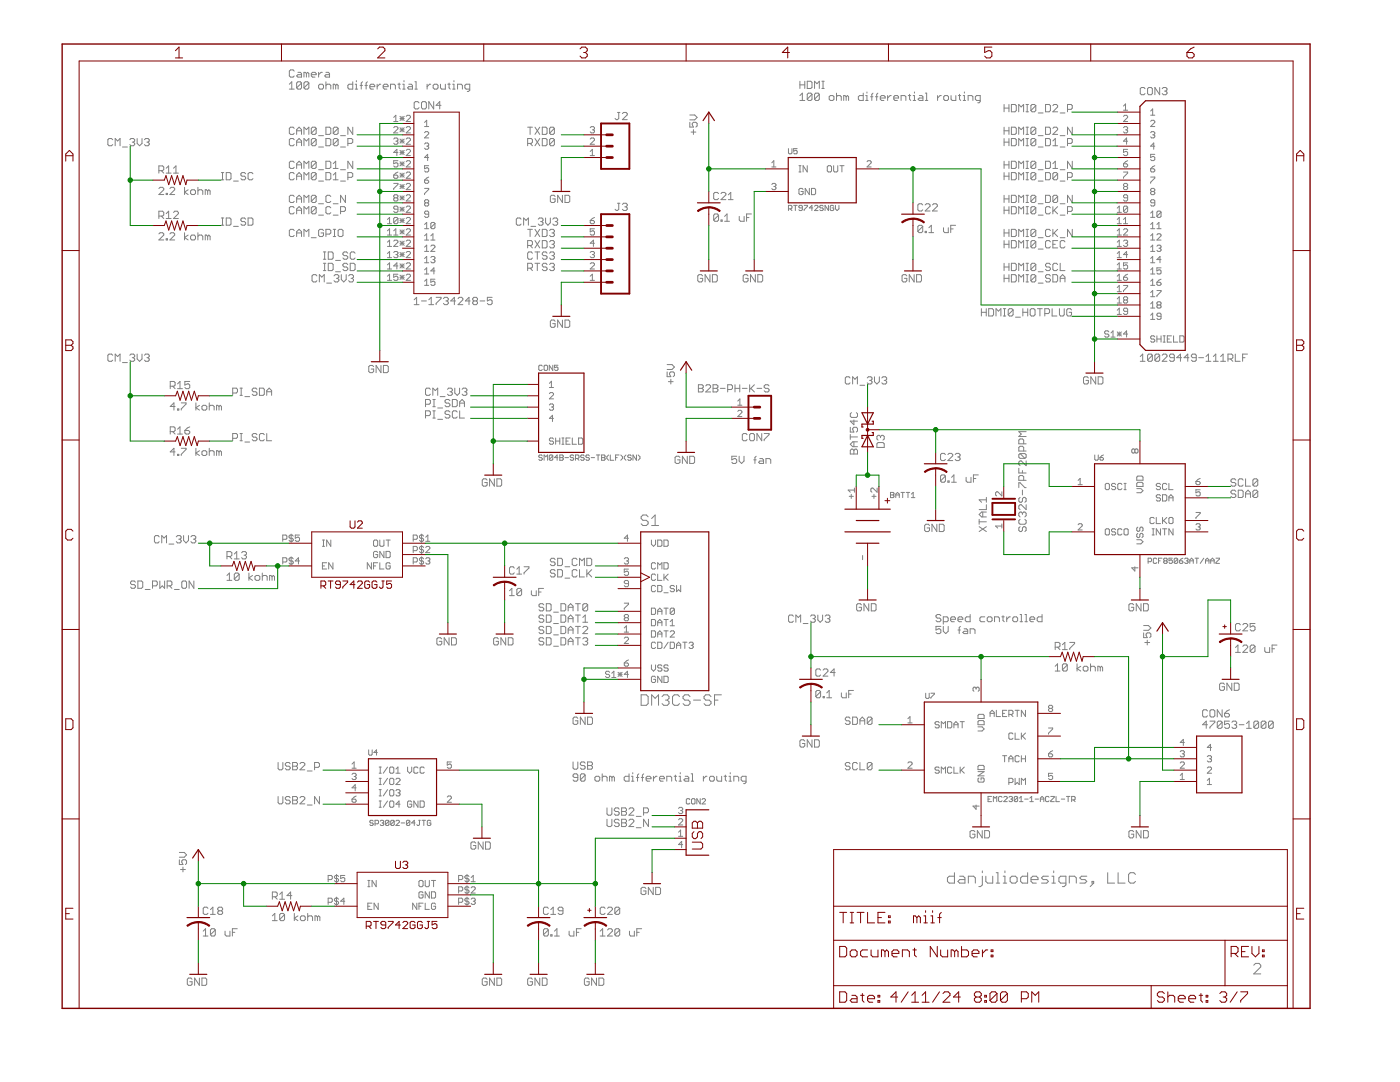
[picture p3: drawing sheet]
<svg xmlns="http://www.w3.org/2000/svg" width="279mm" height="216mm" viewBox="0 0 279 216" stroke-linecap="round" stroke-linejoin="round" font-family="sans-serif">
<g fill="none" stroke="#808080" stroke-width=".2">
<path d="M57.7 16.8l.5-.5v1.5M57.7 17.8h1M58.7 14.2l-.2-.3h-.5l-.3 .3v1l.3 .2h.5l.2-.2M59.5 14.4h.4l.3 .3v.7h-.7l-.3-.2 .3-.3h.7M60.2 16.6v.9l-.3 .3h-.4l-.3-.3M60.2 16.6l-.3-.3h-.4l-.3 .3v.9M60.2 16.6l-1 .9M61.2 14.7l-.3-.3h-.2v1M61.2 14.7v.7M61.2 14.7l.2-.3 .2 .3v.7M61.6 16.6l-.2-.3h-.5l-.2 .3v.9M61.6 16.6v.9l-.2 .3h-.5l-.2-.3"/>
<path d="M61.6 16.6l-.9 .9M62.1 14.9h1v-.2l-.2-.3h-.5l-.3 .3v.5l.3 .2h.5M63.6 14.4v1M63.6 17l.2-.2h.5l.3 .2v.5l-.3 .3h-.5l-.2-.3zM64.3 14.4h-.2l-.5 .5M65 14.4h.5l.3 .3v.7h-.8l-.2-.2 .2-.3h.8M65 17l.3-.2h.5l.2 .2v.8M65 16.3v1.5M67 17l-.2-.2h-.3v1M67 17v.8M67 17l.2-.2 .3 .2v.8M70.4 16.3v1.5h-.7l-.3-.3v-.5l.3-.2h.7"/>
<path d="M70.9 17.8h.5M70.9 16.8h.2v1M71.1 16.1v.2M71.9 17h.4M72.3 16.3l-.2 .3v1.2M72.8 17h.5M73.3 16.3l-.2 .3v1.2M73.8 17.3h1v-.3l-.3-.2h-.5l-.2 .2v.5l.2 .3h.5M75.3 16.8v1M76 16.8h-.2l-.5 .5M76.5 17.3h.9v-.3l-.2-.2h-.5l-.2 .2v.5l.2 .3h.5M77.9 17.8v-1h.8l.2 .2v.8"/>
<path d="M79.4 16.8h.5M79.7 16.6v.9l.2 .3M80.4 17.8h.5M80.4 16.8h.2v1M80.6 16.1v.2M81.6 16.8h.5l.2 .2v.8h-.7l-.3-.3 .3-.2h.7M82.8 17.8h.5M82.8 16.3h.2v1.5M85.2 16.8v1M86 16.8h-.3l-.5 .5M86.4 17l.3-.2h.5l.2 .2v.5l-.2 .3h-.5l-.3-.3zM87.9 16.8v.7l.3 .3h.7v-1"/>
<path d="M89.4 16.8h.5M89.6 16.6v.9l.3 .3M90.3 17.8h.5M90.3 16.8h.3v1M90.6 16.1v.2M91.3 17.8v-1h.7l.3 .2v.8M93.7 17.8h-.7l-.2-.3v-.5l.2-.2h.7v1.2l-.2 .2h-.2M159.6 16.2v1.5M159.6 16.9h1M159.6 19.1l.5-.5v1.4M160.6 16.2v1.5M161.1 16.2h.7l.3 .2v1l-.3 .3h-.7z"/>
<path d="M162.1 18.8l-.3-.2h-.5l-.2 .2v1M162.1 18.8v1l-.3 .2h-.5l-.2-.2M162.1 18.8l-1 1M162.6 17.7v-1.5l.4 .5 .5-.5v1.5M163.5 18.8l-.2-.2h-.5l-.2 .2v1M163.5 18.8v1l-.2 .2h-.5l-.2-.2M163.5 18.8l-.9 1M164 17.7h.5M164 16.2h.5M164.3 16.2v1.5M165.5 19.3l.2-.2h.5l.2 .2v.5l-.2 .2h-.5l-.2-.2zM166.9 19.3l.3-.2h.5l.2 .2v.7"/>
<path d="M166.9 18.6v1.4M168.9 19.3l-.3-.2h-.2v.9M168.9 19.3v.7M168.9 19.3l.2-.2 .3 .2v.7M172.3 18.6v1.4h-.7l-.3-.2v-.5l.3-.2h.7M172.8 19.1h.2v.9M173 18.4v.2M173.7 19.3h.5M174.2 18.6l-.2 .2v1.2M174.7 19.3h.5M175.2 18.6l-.2 .2v1.2M175.7 19.6h1v-.3l-.3-.2h-.5l-.2 .2v.5l.2 .2h.5"/>
<path d="M177.1 19.1v.9M177.9 19.1h-.3l-.5 .5M178.4 19.6h.9v-.3l-.2-.2h-.5l-.2 .2v.5l.2 .2h.5M181.3 19.1h.5M181.5 18.8v1l.3 .2M182.2 19.1h.3v.9M182.5 18.4v.2M183.5 19.1h.5l.2 .2v.7h-.7l-.3-.2 .3-.2h.7M184.7 18.6h.2v1.4M187.1 19.1v.9M187.9 19.1h-.3l-.5 .5M188.3 19.3l.3-.2h.5l.2 .2v.5l-.2 .2h-.5l-.3-.2z"/>
<path d="M189.8 19.1v.7l.2 .2h.8v-.9M191.3 19.1h.4M191.5 18.8v1l.2 .2M192.2 19.1h.3v.9M192.5 18.4v.2M228.5 17.7l-.2-.2h-.5l-.2 .2v1l.2 .2h.5l.2-.2M229.3 17.5h.4l.3 .2v1l-.3 .2h-.4l-.3-.2v-1zM231.4 17.5v1.4l-.9-1.4v1.4M231.9 17.7l.3-.2h.5l.2 .2v.2l-.2 .3M232.4 18.2h.3M232.7 18.2l.2 .2v.3l-.2 .2h-.5l-.3-.2M22.5 27.9l-.3-.3h-.4l-.3 .3v1l.3 .2h.4l.3-.2"/>
<path d="M23 29.1v-1.5l.5 .5 .5-.5v1.5M24.4 29.3h1M25.9 27.9l.2-.3h.5l.3 .3v.2l-.3 .3M26.4 28.4h.2M26.6 28.4l.3 .2v.3l-.3 .2h-.5l-.2-.2M27.4 27.6v1l.5 .5 .4-.5v-1M28.8 27.9l.3-.3h.4l.3 .3v.2l-.3 .3M29.3 28.4h.2M29.5 28.4l.3 .2v.3l-.3 .2h-.4l-.3-.2M31.7 37.6l.3-.2h.4l.3 .2v.3l-1 .9h1M31.7 34.1h.7l.3-.3v-.5l-.3-.2h-.7v1.4M32.2 34.1l.5 .4"/>
<path d="M33.2 38.6h.2v.2h-.2zM33.2 33.6l.5-.5v1.4M33.2 34.5h.9M33.9 37.6l.2-.2h.5l.3 .2v.3l-1 .9h1M34.6 34.5h1M34.6 33.6l.5-.5v1.4M36.8 37.4v1.4M37.5 37.9l-.7 .4 .7 .5M38 38.1l.3-.2h.5l.2 .2v.5l-.2 .2h-.5l-.3-.2zM39.5 38.1l.3-.2h.4l.3 .2v.7M39.5 37.4v1.4M41.4 38.1l-.2-.2h-.2v.9"/>
<path d="M41.4 38.1v.7M41.4 38.1l.3-.2 .2 .2v.7M44.2 34.4h.5M44.2 35.9h.5M44.4 34.4v1.5M45.1 34.4h.8l.2 .3v.9l-.2 .3h-.8zM46.6 36.1h1M49 34.7l-.2-.3h-.5l-.2 .3v.2l.2 .3h.5l.2 .2v.2l-.2 .3h-.5l-.2-.3M50.5 34.7l-.3-.3h-.4l-.3 .3v.9l.3 .3h.4l.3-.3M58.7 25.6l-.2-.2h-.5l-.3 .2v1l.3 .2h.5l.2-.2M58.7 27.9l-.2-.3h-.5l-.3 .3v1l.3 .2h.5l.2-.2M58.7 32.4l-.2-.2h-.5l-.3 .2v1l.3 .2h.5l.2-.2"/>
<path d="M58.7 34.7l-.2-.3h-.5l-.3 .3v.9l.3 .3h.5l.2-.3M58.7 39.2l-.2-.2h-.5l-.3 .2v1l.3 .2h.5l.2-.2M59.2 26.8v-.9l.5-.5 .5 .5v.9M59.2 29.1v-1l.5-.5 .5 .5v1M59.2 33.6v-.9l.5-.5 .5 .5v.9M59.2 35.9v-1l.5-.5 .5 .5v1M59.2 39.7h1M59.2 26.1h1M59.2 28.4h1M59.2 32.9h1M59.2 35.2h1M60.7 26.8v-1.4l.5 .5 .4-.5v1.4"/>
<path d="M60.7 29.1v-1.5l.5 .5 .4-.5v1.5M60.7 33.6v-1.4l.5 .5 .4-.5v1.4M60.7 35.9v-1.5l.5 .5 .4-.5v1.5M63.1 25.6l-.2-.2h-.5l-.3 .2v1M63.1 27.9l-.2-.3h-.5l-.3 .3v1M63.1 32.4l-.2-.2h-.5l-.3 .2v1M63.1 34.7l-.2-.3h-.5l-.3 .3v.9M63.1 39.2l-.2-.2h-.5l-.3 .2v1M63.1 25.6v1l-.2 .2h-.5l-.3-.2M63.1 27.9v1l-.2 .2h-.5l-.3-.2M63.1 32.4v1l-.2 .2h-.5l-.3-.2M63.1 34.7v.9l-.2 .3h-.5l-.3-.3"/>
<path d="M63.1 39.2v1l-.2 .2h-.5l-.3-.2M63.1 25.6l-1 1M63.1 27.9l-1 1M63.1 32.4l-1 1M63.1 34.7l-1 .9M63.1 39.2l-1 1M63.6 27.1h1M63.6 29.3h1M63.6 33.9h1M63.6 36.1h1M65 25.4h.8l.2 .2v1l-.2 .2h-.8zM65 27.6h.8l.2 .3v1l-.2 .2h-.8z"/>
<path d="M65 32.2h.8l.2 .2v1l-.2 .2h-.8zM65 34.4h.8l.2 .3v.9l-.2 .3h-.8zM66 39.2l-.2-.2h-.5l-.3 .2v1l.3 .2h.5l.2-.2M66.5 32.7l.5-.5v1.4M66.5 34.9l.5-.5v1.5M66.5 33.6h1M66.5 35.9h1M67.5 25.6l-.3-.2h-.4l-.3 .2v1M67.5 27.9l-.3-.3h-.4l-.3 .3v1M67.5 25.6v1l-.3 .2h-.4l-.3-.2M67.5 27.9v1l-.3 .2h-.4l-.3-.2M67.5 25.6l-1 1"/>
<path d="M67.5 27.9l-1 1M68 27.1h.9M68 29.3h.9M68 33.9h.9M68 36.1h.9M68.9 39v1.4l-.9-1.4v1.4M69.4 28.6h.7l.3-.2v-.5l-.3-.3h-.7v1.5M69.4 35.4h.7l.3-.2v-.5l-.3-.3h-.7v1.5M70.4 25.4v1.4l-1-1.4v1.4M70.4 32.2v1.4l-1-1.4v1.4M78.6 34.9h.6l.2 .5-.2 .2h-.4l-.2-.2zM78.6 25.5l.2-.2h.4l.2 .2v.2l-.8 .8h.8"/>
<path d="M78.6 24.3h.8M78.6 27.7l.2-.2h.4l.2 .2-.2 .5M78.6 36.6h.8v.2l-.8 .8v.2M78.6 23.4l.4-.4v1.3M78.8 39.5l-.2 .2 .2 .4h.4l.2-.2-.2-.4M78.8 39.5l-.2-.2 .2-.4h.4l.2 .2-.2 .4M78.8 39.5h.4M79 28.2h.2M79.2 28.2l.2 .2-.2 .4h-.4l-.2-.2M79.4 32.1h-.8v.6l.4-.2 .4 .2v.4l-.2 .2h-.4l-.2-.2M79.4 30.4h-.8l.6-.6v1.3M79.4 34.3l-.8 .6"/>
<path d="M79.8 25.9h.9M79.8 28.2h.9M79.8 32.7h.9M79.8 37.2h.9M79.8 39.5h.9M79.8 23.2l.9 .8M79.8 23.6h.9M79.8 25.5l.9 .8M79.8 27.7l.9 .9M79.8 30.4h.9M79.8 30l.9 .8M79.8 32.3l.9 .8"/>
<path d="M79.8 34.9h.9M79.8 34.5l.9 .9M79.8 36.8l.9 .8M79.8 39.1l.9 .8M80.2 23.2v.8M80.2 25.5v.8M80.2 27.7v.9M80.2 30v.8M80.2 32.3v.8M80.2 34.5v.9M80.2 36.8v.8M80.2 39.1v.8"/>
<path d="M80.7 23.2l-.9 .8M80.7 25.5l-.9 .8M80.7 27.7l-.9 .9M80.7 30l-.9 .8M80.7 32.3l-.9 .8M80.7 34.5l-.9 .9M80.7 36.8l-.9 .8M80.7 39.1l-.9 .8M81.1 36.8l.2-.2h.4l.2 .2v.2l-.8 .8h.8M81.1 23.2l.2-.2h.4l.2 .2v.2l-.8 .9h.8M81.1 27.7l.2-.2h.4l.2 .2v.3l-.8 .8h.8M81.1 25.5l.2-.2h.4l.2 .2v.2l-.8 .8h.8"/>
<path d="M81.1 30l.2-.2h.4l.2 .2v.2l-.8 .9h.8M81.1 34.5l.2-.2h.4l.2 .2v.3l-.8 .8h.8M81.1 32.3l.2-.2h.4l.2 .2v.2l-.8 .8h.8M81.1 39.1l.2-.2h.4l.2 .2v.2l-.8 .8h.8M83.6 20.5l-.2-.2h-.5l-.2 .2v1l.2 .2h.5l.2-.2M84.3 20.3h.5l.3 .2v1l-.3 .2h-.5l-.2-.2v-1zM84.7 25.3h.9M84.7 26.5l.2-.2h.4l.3 .2v.2l-.9 .8h.9M84.7 37.6h.9v.2l-.9 .8v.2M84.7 28.7l.2-.2h.4l.3 .2-.3 .5M84.7 35.9h.6l.3 .5-.3 .2h-.4l-.2-.2zM84.7 24.4l.5-.4v1.3"/>
<path d="M85.2 29.2h.1M85.3 29.2l.3 .2-.3 .4h-.4l-.2-.2M85.6 33.1h-.9v.6l.5-.2 .4 .2v.4l-.3 .2h-.4l-.2-.2M85.6 31.4h-.9l.6-.6v1.2M85.6 35.3l-.9 .6M86.6 20.3v1.4l-1-1.4v1.4M88 21h-1l.8-.7v1.4M105.3 28.6h.7l.3-.2v-.5l-.3-.3h-.7v1.5M105.3 25.4h1M105.8 25.4v1.4M105.8 28.6l.5 .5M106.8 25.4l.9 1.4"/>
<path d="M106.8 27.6l.9 1.5M107.7 25.4l-.9 1.4M107.7 27.6l-.9 1.5M108.2 25.4h.7l.3 .2v1l-.3 .2h-.7zM108.2 27.6h.7l.3 .3v1l-.3 .2h-.7zM110.6 25.6v1l-.2 .2h-.5l-.2-.2M110.6 27.9v1l-.2 .2h-.5l-.2-.2M110.6 25.6l-.2-.2h-.5l-.2 .2v1M110.6 27.9l-.2-.3h-.5l-.2 .3v1M110.6 25.6l-.9 1M110.6 27.9l-.9 1M110.8 39.2l-.2-.2h-.5l-.3 .2v1l.3 .2h.5l.2-.2v-.5h-.5"/>
<path d="M112.2 39v1.4l-.9-1.4v1.4M112.8 39h.7l.2 .2v1l-.2 .2h-.7zM117.8 27.7l.2-.2h.4l.2 .2v.3l-.8 .8h.8M117.8 25.5l.2-.2h.4l.2 .2-.2 .4M117.8 31.1h.8M117.8 30.2l.4-.4v1.3M118.2 25.9h.2M118.4 25.9l.2 .2-.2 .4h-.4l-.2-.2M123.2 22.4h.5M123.5 22.4v1.2l-.3 .3h-.2l-.3-.3M124.2 22.7l.3-.3h.4l.3 .3v.2l-1 1h1M137.7 24.4v1h.7l-.2-.5v-.3l.2-.2h.5l.2 .2v.5l-.2 .3"/>
<path d="M137.7 22.9h.9l.5 .5-.5 .5h-.9M137.9 26.4h1M138.4 25.9v.9M143.4 38.6l-.2-.2h-.5l-.3 .2v1l.3 .2h.5l.2-.2M143.9 38.6l.2-.2h.5l.3 .2v.3l-1 .9h1M145.4 39.8h.9M145.4 38.9l.4-.5v1.4M154 36.8l.2-.2h.4l.3 .2-.3 .4M154 33.3h.9M154 32.5l.4-.4v1.2M154.4 37.2h.2M154.6 37.2l.3 .2-.3 .4h-.4l-.2-.2"/>
<path d="M157.4 29.7v.8l.1 .2h.4l.2-.2v-.8M159.1 29.7h-.7v.5l.3-.2 .4 .2v.3l-.2 .2h-.3l-.2-.2M159.4 34.3h.5M159.4 33.1h.5M159.6 20h1M159.7 33.1v1.2M160.3 37.8l-.2-.2h-.4l-.3 .2v.8l.3 .2h.4l.2-.2v-.4h-.4M161.1 33.1v1.2l-.8-1.2v1.2M161.5 37.6v1.2l-.8-1.2v1.2M161.9 37.6h.7l.2 .2v.8l-.2 .2h-.7zM165.3 33.1h.4l.2 .2v.8l-.2 .2h-.4l-.2-.2v-.8zM166.4 33.1v1l.2 .2h.4l.2-.2v-1"/>
<path d="M167.6 33.1h.8M168 33.1v1.2M172.8 20h.4M173 32.3l.2-.2h.5l.2 .2v.2l-.9 .8h.9M179.8 20v-.9h.8l.2 .2v.7M182.2 20h.5M184.7 20h.5M192.2 20h.5M193.2 20v-.9h.7l.3 .2v.7M195.6 20h-.7l-.3-.2v-.5l.3-.2h.7v1.2l-.2 .2h-.3M200.4 39.7h1M200.4 26.1h1"/>
<path d="M200.4 28.4h1M200.4 32.9h1M200.4 35.2h1M200.4 20.8v1.5M200.4 25.4v1.4M200.4 27.6v1.5M200.4 32.2v1.4M200.4 34.4v1.5M200.4 39v1.4M200.4 21.6h1M201.4 20.8v1.5M201.4 25.4v1.4"/>
<path d="M201.4 27.6v1.5M201.4 32.2v1.4M201.4 34.4v1.5M201.4 39v1.4M201.8 39h.8l.2 .2v1l-.2 .2h-.8zM201.8 25.4h.8l.2 .2v1l-.2 .2h-.8zM201.8 27.6h.8l.2 .3v1l-.2 .2h-.8zM201.8 32.2h.8l.2 .2v1l-.2 .2h-.8zM201.8 34.4h.8l.2 .3v.9l-.2 .3h-.8zM201.8 20.8h.8l.2 .3v1l-.2 .2h-.8zM203.3 22.3v-1.5l.5 .5 .5-.5v1.5M203.3 26.8v-1.4l.5 .5 .5-.5v1.4"/>
<path d="M203.3 29.1v-1.5l.5 .5 .5-.5v1.5M203.3 33.6v-1.4l.5 .5 .5-.5v1.4M203.3 35.9v-1.5l.5 .5 .5-.5v1.5M204.8 39h.5M204.8 25.4h.5M204.8 26.8h.5M204.8 27.6h.5M204.8 29.1h.5M204.8 32.2h.5M204.8 33.6h.5M204.8 34.4h.5M204.8 35.9h.5"/>
<path d="M204.8 22.3h.5M204.8 20.8h.5M205 20.8v1.5M205 25.4v1.4M205 27.6v1.5M205 32.2v1.4M205 34.4v1.5M205 39v1.4M206.7 34.7l-.2-.3h-.5l-.3 .3v.9M206.7 21.1l-.2-.3h-.5l-.3 .3v1M206.7 25.6l-.2-.2h-.5l-.3 .2v1M206.7 27.9l-.2-.3h-.5l-.3 .3v1"/>
<path d="M206.7 32.4l-.2-.2h-.5l-.3 .2v1M206.7 39.2l-.2-.2h-.5l-.3 .2v1M206.7 39.2v1l-.2 .2h-.5l-.3-.2M206.7 25.6v1l-.2 .2h-.5l-.3-.2M206.7 34.7l-1 .9M206.7 27.9v1l-.2 .2h-.5l-.3-.2M206.7 32.4v1l-.2 .2h-.5l-.3-.2M206.7 34.7v.9l-.2 .3h-.5l-.3-.3M206.7 32.4l-1 1M206.7 21.1v1l-.2 .2h-.5l-.3-.2M206.7 21.1l-1 1M206.7 25.6l-1 1"/>
<path d="M206.7 27.9l-1 1M206.7 39.2l-1 1M207.2 27.1h1M207.2 29.3h1M207.2 33.9h1M207.2 36.1h1M207.2 22.5h1M208.7 20.8h.7l.2 .3v1l-.2 .2h-.7zM208.7 25.4h.7l.2 .2v1l-.2 .2h-.7zM208.7 27.6h.7l.2 .3v1l-.2 .2h-.7zM208.7 32.2h.7l.2 .2v1l-.2 .2h-.7zM208.7 34.4h.7l.2 .3v.9l-.2 .3h-.7z"/>
<path d="M208.7 39h.7l.2 .2v1l-.2 .2h-.7zM210.1 28.1l.5-.5v1.5M210.1 32.7l.5-.5v1.4M210.1 25.6l.3-.2h.4l.3 .2v.3l-1 .9h1M210.1 29.1h1M210.1 33.6h1M210.1 21.1l.3-.3h.4l.3 .3v.2l-1 1h1M211.1 39.2l-.3-.2h-.4l-.3 .2v1M211.1 39.2v1l-.3 .2h-.4l-.3-.2M211.1 34.7v.9l-.3 .3h-.4l-.3-.3M211.1 34.7l-.3-.3h-.4l-.3 .3v.9M211.1 34.7l-1 .9"/>
<path d="M211.1 39.2l-1 1M211.6 27.1h.9M211.6 29.3h.9M211.6 33.9h.9M211.6 36.1h.9M211.6 22.5h.9M213 28.6h.8l.2-.2v-.5l-.2-.3h-.8v1.5M213 35.4h.8l.2-.2v-.5l-.2-.3h-.8v1.5M213 21.8h.8l.2-.2v-.5l-.2-.3h-.8v1.5M214 25.4v1.4l-1-1.4v1.4M214 32.2v1.4l-1-1.4v1.4M214 39v1.4l-1-1.4v1.4"/>
<path d="M224.2 34.3h.8v.2l-.8 .9v.2M224.2 25.5l.2-.2h.4l.2 .2-.2 .4M224.2 23.2l.2-.2h.4l.2 .2v.2l-.8 .9h.8M224.2 21.2l.4-.5v1.3M224.2 22h.8M224.2 32.7h.6l.2 .4-.2 .2h-.4l-.2-.2zM224.4 37.2l-.2 .2 .2 .4h.4l.2-.2-.2-.4M224.4 37.2l-.2-.2 .2-.4h.4l.2 .2-.2 .4M224.4 37.2h.4M224.6 25.9h.2M224.8 25.9l.2 .2-.2 .4h-.4l-.2-.2M225 29.8h-.8v.6l.6-.2 .2 .2v.4l-.2 .3h-.4l-.2-.3"/>
<path d="M225 39.5h-.6l-.2-.2 .2-.4h.4l.2 .2v.8l-.2 .2h-.4l-.2-.2M225 28.2h-.8l.6-.7v1.3M225 32.1l-.8 .6M229.6 33.7h.7l.2 .4-.2 .2h-.5l-.2-.2zM229.6 35.3h.9v.2l-.9 .9v.2M229.6 22.2l.4-.5v1.3M229.6 23h.9M229.6 24.2l.2-.2h.5l.2 .2v.2l-.9 .9h.9M229.6 26.5l.2-.2h.5l.2 .2-.2 .4M229.8 38.2l-.2 .2 .2 .4h.5l.2-.2-.2-.4M229.8 38.2l-.2-.2 .2-.4h.5l.2 .2-.2 .4M229.8 38.2h.5"/>
<path d="M230 26.9h.3M230.3 26.9l.2 .2-.2 .4h-.5l-.2-.2M230.5 30.8h-.9v.6l.7-.2 .2 .2v.4l-.2 .2h-.5l-.2-.2M230.5 29.2h-.9l.7-.7v1.3M230.5 33.1l-.9 .6M31.7 43.1h.7l.3-.2v-.5l-.3-.3h-.7v1.5M31.7 46.7l.3-.3h.4l.3 .3v.2l-1 1h1M32.2 43.1l.5 .5M33.2 42.6l.5-.5v1.5M33.2 47.6h.2v.3h-.2zM33.2 43.6h.9M33.9 46.7l.2-.3h.5l.3 .3v.2l-1 1h1"/>
<path d="M34.6 42.4l.3-.3h.5l.2 .3v.2l-1 1h1M36.8 46.4v1.5M37.5 46.9l-.7 .5 .7 .5M38 47.2l.3-.3h.5l.2 .3v.4l-.2 .3h-.5l-.3-.3zM39.5 46.4v1.5M39.5 47.2l.3-.3h.4l.3 .3v.7M41.4 47.2l-.2-.3h-.2v1M41.4 47.2v.7M41.4 47.2l.3-.3 .2 .3v.7M44.2 44.9h.5M44.2 43.5h.5M44.4 43.5v1.4"/>
<path d="M45.1 43.5h.8l.2 .2v1l-.2 .2h-.8zM46.6 45.2h1M49 43.7l-.2-.2h-.5l-.2 .2v.3l.2 .2h.5l.2 .2v.3l-.2 .2h-.5l-.2-.2M49.5 43.5h.7l.3 .2v1l-.3 .2h-.7zM58.7 41.5l-.2-.3h-.5l-.3 .3v.9l.3 .3h.5l.2-.3M58.7 46l-.2-.2h-.5l-.3 .2v1l.3 .2h.5l.2-.2M59.2 40.4v-1l.5-.4 .5 .4v1M59.2 42.7v-1l.5-.5 .5 .5v1M59.2 47.2v-1l.5-.4 .5 .4v1M59.2 42h1M59.2 46.5h1M60.7 40.4v-1.4l.5 .4 .4-.4v1.4"/>
<path d="M60.7 42.7v-1.5l.5 .5 .4-.5v1.5M60.7 47.2v-1.4l.5 .4 .4-.4v1.4M62.1 47.4h1M63.1 41.5l-.2-.3h-.5l-.3 .3v.9M63.1 41.5v.9l-.2 .3h-.5l-.3-.3M63.1 41.5l-1 .9M63.2 55.1l-.2-.3h-.5l-.2 .3v.9l.2 .3h.5l.2-.3M63.6 40.7h1M63.6 42.9h1M63.7 56.3v-1.5l.5 .5 .5-.5v1.5M64.5 51.7h.5M64.5 50.3h.5"/>
<path d="M64.5 54h.5M64.5 52.5h.5M64.6 46l-.3-.2h-.5l-.2 .2v1l.2 .2h.5l.3-.2v-.5h-.5M64.8 50.3v1.4M64.8 52.5v1.5M65 46.7h.8l.2-.2v-.5l-.2-.2h-.8v1.4M65.2 56.5h1M65.5 50.3h.8l.2 .2v1l-.2 .2h-.8zM65.5 52.5h.8l.2 .3v.9l-.2 .3h-.8zM66 41.5l-.2-.3h-.5l-.3 .3v.9l.3 .3h.5l.2-.3M66.5 40.7h1M66.5 42.9h1"/>
<path d="M66.5 45.8h.5M66.5 47.2h.5M66.7 55.1l.2-.3h.5l.2 .3v.2l-.2 .2M66.8 45.8v1.4M67 52h.9M67 54.2h.9M67.1 55.5h.3M67.4 55.5l.2 .3v.2l-.2 .3h-.5l-.2-.3M67.5 46l.2-.2h.5l.3 .2v1l-.3 .2h-.5l-.2-.2zM68 42.2h.7l.2-.2v-.5l-.2-.3h-.7v1.5M68.1 54.8v1l.5 .5 .5-.5v-1M69.4 52.8l-.2-.3h-.5l-.3 .3v.2l.3 .3h.5l.2 .2v.2l-.2 .3h-.5l-.3-.3"/>
<path d="M69.4 50.5l-.2-.2h-.5l-.3 .2v.3l.3 .2h.5l.2 .2v.3l-.2 .2h-.5l-.3-.2M69.6 55.1l.2-.3h.5l.2 .3v.2l-.2 .2M69.9 52.5h.7l.3 .3v.9l-.3 .3h-.7zM70.1 55.5h.2M70.3 55.5l.2 .3v.2l-.2 .3h-.5l-.2-.3M70.9 50.5l-.3-.2h-.5l-.2 .2v1l.2 .2h.5l.3-.2M77.3 46.9h.8M77.3 44.6h.8M77.3 49.2h.8M77.3 51.4h.8M77.3 53.7h.8M77.3 55.9h.8"/>
<path d="M77.3 43.8l.4-.4v1.2M77.3 46.1l.4-.4v1.2M77.3 48.3l.4-.4v1.3M77.3 50.6l.4-.4v1.2M77.3 52.9l.4-.4v1.2M77.3 55.1l.4-.4v1.2M78.6 48.1l.2-.2h.4l.2 .2v.2l-.8 .9h.8M78.6 46.9h.8M78.6 46.1l.4-.4v1.2M78.6 50.4l.2-.2h.4l.2 .2-.2 .4M79 50.8h.2M79.2 50.8l.2 .2-.2 .4h-.4l-.2-.2"/>
<path d="M79.4 54.7h-.8v.6l.4-.2 .4 .2v.5l-.2 .1h-.4l-.2-.1M79.4 41.7h-.6l-.2-.2 .2-.4h.4l.2 .2v.9l-.2 .2h-.4l-.2-.2M79.4 43.6l-.2-.2h-.4l-.2 .2v.8M79.4 43.6v.8l-.2 .2h-.4l-.2-.2M79.4 53.1h-.8l.6-.6v1.2M79.4 43.6l-.8 .8M79.8 48.5h.9M79.8 50.8h.9M79.8 55.3h.9M79.8 41.7h.9M79.8 41.3l.9 .9M79.8 43.6l.9 .8"/>
<path d="M79.8 44h.9M79.8 45.9l.9 .8M79.8 46.3h.9M79.8 48.1l.9 .9M79.8 50.4l.9 .8M79.8 53.1h.9M79.8 52.6l.9 .9M79.8 54.9l.9 .9M80.2 41.3v.9M80.2 43.6v.8M80.2 45.9v.8M80.2 48.1v.9"/>
<path d="M80.2 50.4v.8M80.2 52.6v.9M80.2 54.9v.9M80.7 41.3l-.9 .9M80.7 43.6l-.9 .8M80.7 45.9l-.9 .8M80.7 48.1l-.9 .9M80.7 50.4l-.9 .8M80.7 52.6l-.9 .9M80.7 54.9l-.9 .9M81.1 48.1l.2-.2h.4l.2 .2v.2l-.8 .9h.8M81.1 45.9l.2-.2h.4l.2 .2v.2l-.8 .8h.8"/>
<path d="M81.1 43.6l.2-.2h.4l.2 .2v.2l-.8 .8h.8M81.1 41.3l.2-.2h.4l.2 .2v.2l-.8 .9h.8M81.1 52.6l.2-.1h.4l.2 .1v.3l-.8 .8h.8M81.1 50.4l.2-.2h.4l.2 .2v.2l-.8 .8h.8M81.1 54.9l.2-.2h.4l.2 .2v.2l-.8 .8h.8M82.7 59.8l.4-.5v1.5M84.7 47.9h.9M84.7 45.6h.9M84.7 50.2h.9M84.7 52.4h.9M84.7 54.7h.9M84.7 56.9h.9"/>
<path d="M84.7 44.8l.5-.4v1.2M84.7 47.1l.5-.4v1.2M84.7 49.3l.5-.4v1.3M84.7 51.6l.5-.4v1.2M84.7 53.8l.5-.4v1.3M84.7 56.1l.5-.4v1.2M84.9 40.5l-.2-.2 .2-.4h.4l.3 .2-.3 .4M84.9 40.5l-.2 .2 .2 .4h.4l.3-.2-.3-.4M84.9 40.5h.4M85.6 42.7h-.7l-.2-.2 .2-.4h.4l.3 .2v.9l-.3 .2h-.4l-.2-.2M85.6 59.8l.5-.5v1.5M86 47.9h.8"/>
<path d="M86 49.1l.2-.2h.4l.2 .2v.2l-.8 .9h.8M86 51.4l.2-.2h.4l.2 .2-.2 .4M86 47.1l.4-.4v1.2M86.4 51.8h.2M86.6 51.8l.2 .2-.2 .4h-.4l-.2-.2M86.8 44.6l-.2-.2h-.4l-.2 .2v.8M86.8 55.7h-.8v.6l.6-.2 .2 .2v.4l-.2 .2h-.4l-.2-.2M86.8 44.6v.8l-.2 .2h-.4l-.2-.2M86.8 44.6l-.8 .8M86.8 54.1h-.8l.6-.7v1.3M87 59.3h1v.3l-1 .9v.3M88.5 59.6l.2-.3h.5l.3 .3v.2l-.3 .2"/>
<path d="M91.4 59.6l.3-.3h.4l.3 .3v.2l-1 1h1M98.2 59.3h-.9v.7l.4-.2h.3l.2 .2v.5l-.2 .3h-.5l-.2-.3M104 43.7l-.2-.2h-.5l-.3 .2v1l.3 .2h.5l.2-.2M104.5 44.9v-1.4l.5 .5 .5-.5v1.4M105.3 49h.7l.3-.3v-.4l-.3-.3h-.7v1.5M105.3 53.5h.7l.3-.2v-.5l-.3-.3h-.7v1.5M105.3 45.8h1M105.8 45.8v1.4M105.8 49l.5 .5M105.8 53.5l.5 .5M106 45.2h.9M106.3 50.5l-.3-.2h-.5l-.2 .2v1l.2 .2h.5l.3-.2"/>
<path d="M106.8 50.3h.9M106.8 52.5h.9M106.8 45.8l.9 1.4M106.8 48l.9 1.5M107.2 50.3v1.4M107.2 52.5v1.5M107.4 43.7l.3-.2h.4l.3 .2v.3l-.3 .2M107.7 45.8l-.9 1.4M107.7 48l-.9 1.5M107.9 44.2h.2M108.1 44.2l.3 .2v.3l-.3 .2h-.4l-.3-.2M108.2 45.8h.7l.3 .2v1l-.3 .2h-.7z"/>
<path d="M108.2 48h.7l.3 .3v.9l-.3 .3h-.7zM108.9 43.5v.9l.4 .5 .5-.5v-.9M109.2 50.5l-.3-.2h-.4l-.3 .2v.3l.3 .2h.4l.3 .2v.3l-.3 .2h-.4l-.3-.2M109.2 52.8l-.3-.3h-.4l-.3 .3v.2l.3 .3h.4l.3 .2v.2l-.3 .3h-.4l-.3-.3M109.7 46l.2-.2h.5l.2 .2v.2l-.2 .3M109.7 48.3l.2-.3h.5l.2 .3v.2l-.2 .2M109.7 50.5l.2-.2h.5l.2 .2v.3l-.2 .2M109.7 52.8l.2-.3h.5l.2 .3v.2l-.2 .3M110.2 46.5h.2M110.2 51h.2M110.2 53.3h.2M110.2 48.7h.2"/>
<path d="M110.3 43.7l.3-.2h.5l.2 .2v.3l-.2 .2M110.4 48.7l.2 .3v.2l-.2 .3h-.5l-.2-.3M110.4 46.5l.2 .2v.3l-.2 .2h-.5l-.2-.2M110.4 51l.2 .2v.3l-.2 .2h-.5l-.2-.2M110.4 53.3l.2 .2v.2l-.2 .3h-.5l-.2-.3M110.8 44.2h.3M111.1 44.2l.2 .2v.3l-.2 .2h-.5l-.3-.2M117.8 44h.6l.2 .4-.2 .2h-.4l-.2-.2zM117.8 52.6l.2-.1h.4l.2 .1v.3l-.8 .8h.8M117.8 55.9h.8M117.8 50.4l.2-.2h.4l.2 .2-.2 .4M117.8 55.1l.4-.4v1.2"/>
<path d="M118.2 50.8h.2M118.4 50.8l.2 .2-.2 .4h-.4l-.2-.2M118.6 45.7h-.8v.6l.4-.2 .4 .2v.4l-.2 .2h-.4l-.2-.2M118.6 48.5h-.8l.6-.6v1.3M118.6 43.4l-.8 .6M123.2 40.6h.5M123.5 40.6v1.2l-.3 .2h-.2l-.3-.2M124.2 40.8l.3-.2h.4l.3 .2v.2l-.3 .3M124.7 41.3h.2M124.9 41.3l.3 .2v.3l-.3 .2h-.4l-.3-.2M140.2 55.1l-.2-.3h-.5l-.2 .3v.9l.2 .3h.5l.2-.3v-.5h-.5M141.7 54.8v1.5l-1-1.5v1.5"/>
<path d="M142.2 54.8h.7l.3 .3v.9l-.3 .3h-.7zM143.4 42.9l-.2-.2h-.5l-.3 .2v1M143.4 42.9v1l-.2 .3h-.5l-.3-.3M143.4 42.9l-1 1M143.9 43.9h.2v.3h-.2zM144.6 44.2h1M144.6 43.2l.5-.5v1.5M147.5 43.2v.7l.3 .3h.7v-1M149 43.4h.5M149.3 55.1l-.3-.3h-.5l-.2 .3v.9l.2 .3h.5l.3-.3v-.5h-.5M150 42.7h-1v1.5M150.7 54.8v1.5l-.9-1.5v1.5"/>
<path d="M151.2 54.8h.8l.2 .3v.9l-.2 .3h-.8zM157.4 41.7h.5l.2-.2v-.4l-.2-.1h-.5v1M157.7 41.7l.4 .3M158.4 41h.7M158.7 41v1M160.1 41.5h-.5l-.2-.2 .2-.3h.4l.1 .1v.7l-.1 .2h-.4l-.2-.2M160.5 41h.7l-.7 1M162.2 41.5h-.7l.5-.5v1M162.6 41.1l.1-.1h.4l.2 .1v.2l-.7 .7h.7M164.3 41.1l-.2-.1h-.3l-.2 .3 .2 .2h.3l.2 .3-.2 .2h-.3l-.2-.2M165.3 41v1l-.6-1v1M166.4 41.1l-.2-.1h-.3l-.2 .1v.7l.2 .2h.3l.2-.2v-.3h-.4"/>
<path d="M166.7 41v.7l.4 .3 .3-.3v-.7M181 55.1l-.3-.3h-.4l-.3 .3v.9l.3 .3h.4l.3-.3v-.5h-.5M182.4 54.8v1.5l-.9-1.5v1.5M182.9 54.8h.8l.2 .3v.9l-.2 .3h-.8zM184.1 40.9l-.2-.2h-.5l-.2 .2v1l.2 .2h.5l.2-.2M184.1 45.2l-.2-.2h-.5l-.2 .2v1M184.1 45.2v1l-.2 .2h-.5l-.2-.2M184.1 45.2l-.9 1M184.6 46.2h.3v.2h-.3zM184.6 40.9l.3-.2h.5l.2 .2v.2l-1 1h1M185.4 45.4l.5-.4v1.4M185.4 46.4h.9"/>
<path d="M186.1 40.9l.3-.2h.4l.3 .2v.2l-1 1h1M188.3 45.4v.8l.2 .2h.8v-1M189.7 45.7h.5M190.7 45h-1v1.4M200.4 55.5h1M200.4 42h1M200.4 46.5h1M200.4 53.3h1M200.4 41.2v1.5M200.4 45.8v1.4M200.4 48v1.5M200.4 52.5v1.5"/>
<path d="M200.4 54.8v1.5M200.4 48.7h1M201.4 41.2v1.5M201.4 45.8v1.4M201.4 48v1.5M201.4 52.5v1.5M201.4 54.8v1.5M201.8 54.8h.8l.2 .3v.9l-.2 .3h-.8zM201.8 52.5h.8l.2 .3v.9l-.2 .3h-.8zM201.8 41.2h.8l.2 .3v.9l-.2 .3h-.8zM201.8 45.8h.8l.2 .2v1l-.2 .2h-.8zM201.8 48h.8l.2 .3v.9l-.2 .3h-.8z"/>
<path d="M203.3 40.4v-1.4l.5 .4 .5-.4v1.4M203.3 42.7v-1.5l.5 .5 .5-.5v1.5M203.3 47.2v-1.4l.5 .4 .5-.4v1.4M203.3 49.5v-1.5l.5 .5 .5-.5v1.5M203.3 54v-1.5l.5 .5 .5-.5v1.5M203.3 56.3v-1.5l.5 .5 .5-.5v1.5M204.8 54.8h.5M204.8 56.3h.5M204.8 40.4h.5M204.8 41.2h.5M204.8 42.7h.5M204.8 45.8h.5"/>
<path d="M204.8 47.2h.5M204.8 54h.5M204.8 52.5h.5M204.8 49.5h.5M204.8 48h.5M205 41.2v1.5M205 45.8v1.4M205 48v1.5M205 52.5v1.5M205 54.8v1.5M206.7 41.5l-.2-.3h-.5l-.3 .3v.9M206.7 46l-.2-.2h-.5l-.3 .2v1"/>
<path d="M206.7 48.3l-.2-.3h-.5l-.3 .3v.9M206.7 52.8l-.2-.3h-.5l-.3 .3v.9M206.7 55.1l-.2-.3h-.5l-.3 .3v.9M206.7 41.5l-1 .9M206.7 55.1v.9l-.2 .3h-.5l-.3-.3M206.7 41.5v.9l-.2 .3h-.5l-.3-.3M206.7 48.3l-1 .9M206.7 46v1l-.2 .2h-.5l-.3-.2M206.7 52.8v.9l-.2 .3h-.5l-.3-.3M206.7 48.3v.9l-.2 .3h-.5l-.3-.3M206.7 46l-1 1M206.7 52.8l-1 .9"/>
<path d="M206.7 55.1l-1 .9M207.2 40.7h1M207.2 42.9h1M207.2 56.5h1M207.2 47.4h1M207.2 54.2h1M207.2 49.7h1M209.6 55.1l-.2-.3h-.5l-.2 .3v.2l.2 .2h.5l.2 .3v.2l-.2 .3h-.5l-.2-.3M209.6 41.5l-.2-.3h-.5l-.2 .3v.9l.2 .3h.5l.2-.3M209.6 46l-.2-.2h-.5l-.2 .2v1l.2 .2h.5l.2-.2M209.6 48.3l-.2-.3h-.5l-.2 .3v.9l.2 .3h.5l.2-.3M209.6 52.8l-.2-.3h-.5l-.2 .3v.2l.2 .3h.5l.2 .2v.2l-.2 .3h-.5l-.2-.3"/>
<path d="M210.1 54.8h.7l.3 .3v.9l-.3 .3h-.7zM210.1 41.2v1.5M210.1 45.8v1.4M210.1 48.7h.5M210.4 42l.7 .7M210.4 46.5l.7 .7M211.1 48h-1v1.5h1M211.1 52.8l-.3-.3h-.4l-.3 .3v.9l.3 .3h.4l.3-.3M211.1 41.2l-1 1M211.1 45.8l-1 .9M211.6 55.5h.9M211.6 40.7h.9"/>
<path d="M211.6 42.9h.9M211.6 47.4h.9M211.6 52.5v1.5h.9M211.6 56.3v-1l.5-.5 .4 .5v1M212.5 48.3l-.2-.3h-.5l-.2 .3v.9l.2 .3h.5l.2-.3M213 42.2h.8l.2-.2v-.5l-.2-.3h-.8v1.5M214 45.8v1.4l-1-1.4v1.4M223 46.9h.8M223 41.5l.4-.4v1.3M223 43.8l.4-.4v1.2M223 46.1l.4-.4v1.2M223 48.3l.4-.4v1.3"/>
<path d="M223 50.6l.4-.4v1.2M223 52.9l.4-.4v1.2M223 55.1l.4-.4v1.2M223 57.4l.4-.4v1.2M223 59.6l.4-.4v1.3M223 42.4h.8M223 44.6h.8M223 49.2h.8M223 51.4h.8M223 53.7h.8M223 55.9h.8M223 58.2h.8"/>
<path d="M224.2 48.1l.2-.2h.4l.2 .2-.2 .4M224.2 45.9l.2-.2h.4l.2 .2v.2l-.8 .8h.8M224.2 43.8l.4-.4v1.2M224.2 55.3h.6l.2 .5-.2 .1h-.4l-.2-.1zM224.2 57h.8v.2l-.8 .8v.2M224.2 44.6h.8M224.4 59.9l-.2-.3 .2-.4h.4l.2 .2-.2 .5M224.4 59.9l-.2 .2 .2 .4h.4l.2-.2-.2-.4M224.4 59.9h.4M224.6 48.5h.2M224.8 48.5l.2 .2-.2 .5h-.4l-.2-.2M225 41.3v.9l-.2 .2h-.4l-.2-.2"/>
<path d="M225 52.5h-.8v.6l.6-.2 .2 .2v.4l-.2 .2h-.4l-.2-.2M225 50.8h-.8l.6-.6v1.2M225 41.3l-.2-.2h-.4l-.2 .2v.9M225 41.3l-.8 .9M225 54.7l-.8 .6M229.6 56.1l.4-.4v1.2M229.6 47.9h.9M229.6 42.5l.4-.4v1.3M229.6 44.8l.4-.4v1.2M229.6 47.1l.4-.4v1.2M229.6 49.3l.4-.4v1.3M229.6 51.6l.4-.4v1.2"/>
<path d="M229.6 53.8l.4-.4v1.3M229.6 58.4l.4-.4v1.2M229.6 43.4h.9M229.6 45.6h.9M229.6 50.2h.9M229.6 52.4h.9M229.6 54.7h.9M229.6 56.9h.9M229.6 59.2h.9M230.5 40.5h-.7l-.2-.2 .2-.4h.5l.2 .2v.8l-.2 .2h-.5l-.2-.2M230.9 46.9l.2-.2h.4l.2 .2v.2l-.8 .8h.8M230.9 56.3h.6l.2 .4-.2 .2h-.4l-.2-.2z"/>
<path d="M230.9 58h.8v.2l-.8 .8v.2M230.9 49.1l.2-.2h.4l.2 .2-.2 .4M230.9 45.6h.8M230.9 44.8l.4-.4v1.2M231.3 49.5h.2M231.5 49.5l.2 .2-.2 .5h-.4l-.2-.2M231.7 42.3l-.2-.2h-.4l-.2 .2v.9M231.7 53.4h-.8v.7l.6-.3 .2 .3v.4l-.2 .2h-.4l-.2-.2M231.7 42.3v.9l-.2 .2h-.4l-.2-.2M231.7 42.3l-.8 .9M231.7 51.8h-.8l.6-.6v1.2M231.7 55.7l-.8 .6"/>
<path d="M22.5 70.9l-.3-.2h-.4l-.3 .2v1l.3 .2h.4l.3-.2M23 72.1v-1.4l.5 .4 .5-.4v1.4M24.4 72.3h1M25.9 70.9l.2-.2h.5l.3 .2v.2l-.3 .3M26.4 71.4h.2M26.6 71.4l.3 .2v.3l-.3 .2h-.5l-.2-.2M27.4 70.7v.9l.5 .5 .4-.5v-.9M28.8 70.9l.3-.2h.4l.3 .2v.2l-.3 .3M29.3 71.4h.2M29.5 71.4l.3 .2v.3l-.3 .2h-.4l-.3-.2M34 77.1h.7l.2-.3v-.5l-.2-.2h-.7v1.5M34.5 77.1l.4 .5"/>
<path d="M35.4 76.6l.5-.5v1.5M35.4 77.6h1M37.9 76.1h-1v.7l.5-.2h.2l.3 .2v.5l-.3 .3h-.5l-.2-.3M46.4 78.4h.8l.2-.2v-.5l-.2-.3h-.8v1.5M47.9 77.4h.5M47.9 78.9h.5M48.1 77.4v1.5M48.9 79.1h.9M51.3 77.7l-.2-.3h-.5l-.3 .3v.2l.3 .3h.5l.2 .2v.3l-.2 .2h-.5l-.3-.2M51.8 77.4h.7l.2 .3v1l-.2 .2h-.7zM53.2 78.9v-1l.5-.5 .5 .5v1M53.2 78.2h1"/>
<path d="M74.6 73.2l-.3-.3h-.4l-.3 .3v.9l.3 .3h.4l.3-.3v-.5h-.5M76 72.9v1.5l-.9-1.5v1.5M76.5 72.9h.7l.3 .3v.9l-.3 .3h-.7zM82.7 60.8h.9M84.1 60h1M85.6 60.8h1M85.9 77.7l-.3-.3h-.4l-.3 .3v1l.3 .2h.4l.3-.2M86.4 78.9v-1.5l.5 .5 .5-.5v1.5M86.4 79.7h.5M86.6 79.7v1.5M87.8 79.1h1M89 60h.2"/>
<path d="M89.2 60l.3 .3v.2l-.3 .3h-.5l-.2-.3M89.3 77.7l.2-.3h.5l.3 .3v.2l-.3 .3M89.8 79.9l-.3-.2h-.5l-.2 .2v.3l.2 .2h.5l.3 .3v.2l-.3 .3h-.5l-.2-.3M89.8 78.2h.2M90 78.2l.3 .2v.3l-.3 .2h-.5l-.2-.2M90.3 79.7h.7l.2 .2v1l-.2 .3h-.7zM90.8 77.4v1l.4 .5 .5-.5v-1M90.9 60h-.9l.7-.7v1.5M92.2 77.7l.3-.3h.4l.3 .3v.2l-.3 .3M92.7 78.2h.2M92.9 78.2l.3 .2v.3l-.3 .2h-.4l-.3-.2M93.8 60h-.9l.7-.7v1.5"/>
<path d="M94.6 60l-.3 .3v.2l.3 .3h.5l.2-.3v-.2l-.2-.3M94.6 60h.5M94.6 60l-.3-.2v-.2l.3-.3h.5l.2 .3v.2l-.2 .2M95.8 60h1M108.2 73l-.1-.1h-.4l-.2 .1v.7l.2 .2h.4l.1-.2M108.8 72.9h.3l.2 .1v.7l-.2 .2h-.3l-.2-.2v-.7zM109.6 76.5l.4-.4v1.2M109.6 77.3h.9M109.6 78.5l.2-.2h.5l.2 .2v.3l-.9 .8h.9M110.3 72.9v1l-.7-1v1M110.8 64.1l-.2-.2h-.5l-.3 .2v1l.3 .2h.5l.2-.2v-.5h-.5M111.4 72.9h-.7v.5l.3-.2 .4 .2v.3l-.2 .2h-.4l-.1-.2"/>
<path d="M112.2 63.9v1.4l-.9-1.4v1.4M112.8 63.9h.7l.2 .2v1l-.2 .2h-.7zM133.1 74.2v1h.8l-.3-.5v-.3l.3-.2h.4l.3 .2v.5l-.3 .3M133.1 72.7h1l.5 .5-.5 .5h-1M133.4 76.2h.9M133.9 75.7v.9M139.4 76.8h.7l.3 .2v.3l-.3 .2 .3 .2v.3l-.3 .2h-.7zM139.4 77.5h.7M140.8 77l.3-.2h.5l.2 .2v.3l-1 .9h1M142.3 76.8h.7l.3 .2v.3l-.3 .2 .3 .2v.3l-.3 .2h-.7zM142.3 77.5h.7M143.8 77.5h.9"/>
<path d="M145.2 77.7h.7l.3-.2v-.5l-.3-.2h-.7v1.4M146.7 77.5h.9M146.7 76.8v1.4M147.6 76.8v1.4M148.1 77.5h1M149.6 76.8v1.4M149.8 77.5l.8 .7M150.6 76.8l-1 .9M151.1 77.5h.9M153.5 77l-.3-.2h-.4l-.3 .2v.3l.3 .2h.4l.3 .2v.3l-.3 .2h-.4l-.3-.2M169.7 75.4l-.3-.2h-.5l-.2 .2v1l.2 .2h.5l.3-.2M170.2 76.6v-1.4l.4 .5 .5-.5v1.4"/>
<path d="M171.6 76.9h1M173.1 75.4l.2-.2h.5l.2 .2v.3l-.2 .2M173.5 75.9h.3M173.8 75.9l.2 .3v.2l-.2 .2h-.5l-.2-.2M174.5 75.2v1l.5 .4 .5-.4v-1M176 75.4l.2-.2h.5l.3 .2v.3l-.3 .2M176.5 75.9h.2M176.7 75.9l.3 .3v.2l-.3 .2h-.5l-.2-.2M195.9 61.6v1.5M195.9 62.3h.9M196.8 61.6v1.5M197.3 61.6h.7l.3 .2v1l-.3 .3h-.7z"/>
<path d="M198.8 63.1v-1.5l.5 .5 .4-.5v1.5M200.2 63.1h.5M200.2 61.6h.5M200.5 61.6v1.5M202.2 61.8v1l-.3 .3h-.5l-.2-.3M202.2 61.8l-.3-.2h-.5l-.2 .2v1M202.2 61.8l-1 1M202.7 63.3h.9M204.1 62.3h1M204.1 61.6v1.5M205.1 61.6v1.5M205.8 61.6h.5l.3 .2v1l-.3 .3h-.5l-.2-.3v-1z"/>
<path d="M207.1 61.6h.9M207.5 61.6v1.5M208.5 62.6h.7l.3-.3v-.5l-.3-.2h-.7v1.5M210 61.6v1.5h.9M211.4 61.6v1.2l.3 .3h.5l.2-.3v-1.2M213.8 61.8l-.2-.2h-.5l-.2 .2v1l.2 .3h.5l.2-.3v-.5h-.4M217.2 75.4l-.2-.2h-.5l-.3 .2v1l.3 .2h.5l.2-.2v-.5h-.5M218.7 75.2v1.4l-1-1.4v1.4M219.2 75.2h.7l.2 .2v1l-.2 .2h-.7zM221.3 66.2l-.2-.2h-.4l-.2 .4 .2 .3h.4l.2 .4-.2 .2h-.4l-.2-.2M221.7 67.3h.8M221.7 66.4l.4-.4v1.3"/>
<path d="M223 66.7h.8M223 66.2l.8 .9M223 61.9l.4-.4v1.2M223 60.5h.8M223 62.7h.8M223.4 66.2v.9M223.8 66.2l-.8 .9M225 62.1h-.6l-.2-.2 .2-.4h.4l.2 .2v.8l-.2 .2h-.4l-.2-.2M225 66.7h-.8l.6-.7v1.3M227.6 71.1l.4-.4v1.4M227.6 72.1h.9M229.6 60.6l.4-.4v1.3"/>
<path d="M229.6 62.9l.4-.4v1.2M229.6 61.5h.9M229.6 63.7h.9M230 70.9v1l-.3 .2h-.4l-.3-.2M230 70.9l-.3-.2h-.4l-.3 .2v1M230 70.9l-1 1M230.5 67.2l-.2-.2h-.5l-.2 .4 .2 .2h.5l.2 .5-.2 .2h-.5l-.2-.2M230.9 67.6h.8M230.9 67v1.3M231.1 60.9l-.2-.3 .2-.4h.4l.2 .2-.2 .5M231.1 60.9l-.2 .2 .2 .4h.4l.2-.2-.2-.4M231.1 60.9h.4"/>
<path d="M231.4 70.9v1l-.2 .2h-.5l-.2-.2M231.4 70.9l-.2-.2h-.5l-.2 .2v1M231.4 70.9l-.9 1M231.7 63.1h-.6l-.2-.2 .2-.4h.4l.2 .2v.8l-.2 .2h-.4l-.2-.2M231.7 67v1.3M231.9 70.9l.3-.2h.5l.2 .2v.2l-1 1h1M232.1 67h.4M232.1 68.3h.4M232.3 67v1.3M233 67.6h.4M233.8 67h-.8v1.3h.8M234.2 67v1.3h.9"/>
<path d="M234.4 71.4h-.8l-.2-.3v-.2l.2-.2h.5l.3 .2v1l-.3 .2h-.5l-.2-.2M235.5 67h.6l.2 .2v.9l-.2 .2h-.6zM235.8 71.4h-1l.8-.7v1.4M237.3 71.4h-1l.7-.7v1.4M238.7 71.4h-.7l-.2-.3v-.2l.2-.2h.5l.2 .2v1l-.2 .2h-.5l-.2-.2M239.2 71.4h1M240.7 72.1h1M240.7 71.1l.5-.4v1.4M242.1 72.1h1M242.1 71.1l.5-.4v1.4M243.6 72.1h1M243.6 71.1l.5-.4v1.4"/>
<path d="M245.1 71.6h.7l.2-.2v-.5l-.2-.2h-.7v1.4M245.6 71.6l.4 .5M246.5 70.7v1.4h1M248 71.4h.5M249 70.7h-1v1.4M34 86.1h.7l.2-.2v-.5l-.2-.2h-.7v1.4M34.5 86.1l.4 .5M34.9 81.1h-.9l.7-.7v1.4M34.9 90.2h-.9l.7-.7v1.4M35.4 81.6h.3v.2h-.3zM35.4 90.7h.3v.2h-.3zM35.4 85.6l.5-.4v1.4"/>
<path d="M35.4 86.6h1M36.2 80.4h.9v.2l-.9 1v.2M36.2 89.5h.9v.2l-.9 1v.2M36.9 85.9h.7l.3 .2v.3l-.3 .2h-.5l-.2-.2zM37.9 85.2l-.5 .2-.5 .5M39.1 80.4v1.4M39.1 89.5v1.4M39.8 80.9l-.7 .5 .7 .4M39.8 89.9l-.7 .5 .7 .5M40.3 81.1l.3-.2h.4l.3 .2v.5l-.3 .2h-.4l-.3-.2zM40.3 90.2l.3-.3h.4l.3 .3v.5l-.3 .2h-.4l-.3-.2zM41.8 81.1l.2-.2h.5l.2 .2v.7"/>
<path d="M41.8 80.4v1.4M41.8 89.5v1.4M41.8 90.2l.2-.3h.5l.2 .3v.7M43.7 81.1l-.2-.2h-.3v.9M43.7 90.2l-.2-.3h-.3v1M43.7 81.1v.7M43.7 90.2v.7M43.7 81.1l.2-.2 .3 .2v.7M43.7 90.2l.2-.3 .3 .3v.7M46.4 87.5h.8l.2-.3v-.5l-.2-.2h-.8v1.4M47.9 86.5h.5M47.9 87.9h.5"/>
<path d="M48.1 86.5v1.4M48.9 88.2h.9M51.3 86.7l-.2-.2h-.5l-.3 .2v.3l.3 .2h.5l.2 .3v.2l-.2 .2h-.5l-.3-.2M52.7 86.7l-.2-.2h-.5l-.2 .2v1l.2 .2h.5l.2-.2M53.2 86.5v1.4h1M84.9 80.7h.7l.3-.3v-.5l-.3-.2h-.7v1.5M84.9 82.9h.7l.3-.2v-.5l-.3-.2h-.7v1.4M86.4 81.2h.5M86.4 82h.5M86.4 83.4h.5M86.6 82v1.4M87.4 81.4h.9"/>
<path d="M87.4 83.7h.9M89.8 82.2l-.3-.2h-.5l-.2 .2v.3l.2 .2h.5l.3 .2v.3l-.3 .2h-.5l-.2-.2M91.2 82.2l-.2-.2h-.5l-.2 .2v1l.2 .2h.5l.2-.2M91.7 80.4h1M91.7 81.2v-1l.5-.5 .5 .5v1M91.7 82v1.4h1M97.2 95.8l-.2-.3h-.5l-.3 .3v1l.3 .2h.5l.2-.2v-.5h-.5M98.7 95.5v1.5l-1-1.5v1.5M99.2 95.5h.7l.2 .3v1l-.2 .2h-.7zM108.2 91l-.1-.2h-.4l-.2 .3 .2 .2h.4l.1 .4-.1 .1h-.4l-.2-.1M108.6 91.8v-1l.3 .3 .4-.3v1M109.6 80.8l.2-.2h.5l.2 .2-.2 .4"/>
<path d="M110 81.2h.3M110.3 81.2l.2 .2-.2 .5h-.5l-.2-.3M110.3 91l-.1-.2h-.4l-.2 .2v.7M110.3 91v.7l-.1 .1h-.4l-.2-.1M110.3 91l-.7 .7M110.5 87.6l-.2-.2h-.5l-.2 .4 .2 .2h.5l.2 .4-.2 .2h-.5l-.2-.2M110.5 83.5h-.9l.7-.6v1.2M110.9 88h.8M110.9 87.4v1.2M111.4 91.3h-.7l.5-.5v1M111.7 90.8h.5l.2 .2-.2 .3 .2 .4-.2 .1h-.5zM111.7 91.3h.5"/>
<path d="M111.7 87.4v1.2M112.1 87.4h.4M112.1 88.6h.4M112.4 87.4v1.2M112.8 91.3h.7M113 88h.4M113.8 87.4h-.8v1.2h.8M114.2 87.4v1.2h.8M114.5 91l-.2-.2h-.3l-.2 .3 .2 .2h.3l.2 .4-.2 .1h-.3l-.2-.1M114.9 91.5h.5l.1-.2v-.3l-.1-.2h-.5v1M115.2 91.5l.3 .3M115.5 87.4h.6l.2 .2v.8l-.2 .2h-.6z"/>
<path d="M116.6 91l-.2-.2h-.3l-.2 .3 .2 .2h.3l.2 .4-.2 .1h-.3l-.2-.1M117.6 91l-.1-.2h-.4l-.2 .3 .2 .2h.4l.1 .4-.1 .1h-.4l-.2-.1M118 91.3h.7M119 90.8h.7M119.4 90.8v1M120.1 90.8h.5l.2 .2-.2 .3 .2 .4-.2 .1h-.5zM120.1 91.3h.5M121.5 90.8l-.4 .3v.4l.4 .3M121.8 90.8v1h.7M122.9 91.3h.3M123.5 90.8h-.6v1M123.9 90.8l.3 .3v.4l-.3 .3"/>
<path d="M124.9 90.8l-.3 .3v.4l.3 .3M126 91l-.2-.2h-.3l-.2 .3 .2 .2h.3l.2 .4-.2 .1h-.3l-.2-.1M127 90.8v1l-.7-1v1M127.4 90.8l.3 .3v.4l-.3 .3M135.7 91.3l-.3-.3h-.4l-.3 .3v.9l.3 .3h.4l.3-.3v-.4h-.5M137.2 91v1.5l-1-1.5v1.5M137.6 91h.8l.2 .3v.9l-.2 .3h-.8zM147 91h-1v.8l.5-.3h.3l.2 .3v.4l-.2 .3h-.5l-.3-.3M147.2 80.9h.9M147.2 82.1l.2-.2h.4l.3 .2v.2l-.9 .8h.9M147.2 80l.5-.4v1.3M147.5 91v1l.5 .5 .5-.5v-1"/>
<path d="M149.1 86.7l-.2-.2h-.5l-.3 .2v1l.3 .2h.5l.2-.2M149.6 86.7l.2-.2h.5l.3 .2v1l-.3 .2h-.5l-.2-.2zM150.4 91.8h.5M150.9 91l-.2 .3v1.2M151.6 91.5h.5l.3 .3v.7h-.8l-.2-.3 .2-.2h.8M152 86.5v1.4l-.9-1.4v1.4M152.5 86.5h1v.2l-1 1v.2M152.9 92.5v-1h.7l.2 .3v.7M169.5 99h.8M169.7 85.3v.9h.7l-.2-.7 .2-.2h.5l.2 .2v.5l-.2 .2M169.7 86.7v1M169.7 87.2h1.4"/>
<path d="M169.9 98.6v.9M169.9 89.6h.3l.2 .3 .2-.3h.3l.2 .3v.7h-1.4v-.7zM169.9 82.3l-.2 .3v.5l.2 .2h1l.2-.2v-.5l-.2-.3M170.4 83.8v1l-.7-.8h1.4M170.4 88.2v.9M170.4 89.9v.7M170.5 97.8h-1.2l.4 .4M170.5 97.4v.8M171.1 88.2h-.9l-.5 .4 .5 .5h.9M174 99h.8M174.4 98.6v.9M175 97.4v.8l-.8-.8-.4 .2v.4l.2 .2"/>
<path d="M175.2 88.3h1l.3 .3v.7h-1.5v-.7zM175.7 87.1l-.2-.2h-.3l-.2 .2v.5l.2 .2M175.7 87.1l.3-.2h.2l.3 .2v.5l-.3 .2M175.7 87.1v.2M177.7 98.3h.5l.2 .1-.2 .4 .2 .3-.2 .2h-.5zM177.7 98.8h.5M178.8 98.8h.7M178.8 99.3v-.7l.3-.3 .4 .3v.7M179.8 98.3h.7M180.1 98.3v1M180.8 98.3h.7M181.2 98.3v1"/>
<path d="M181.9 99.3h.7M181.9 98.6l.3-.3v1M188.7 90.7l-.3-.2h-.4l-.3 .2v1l.3 .2h.4l.3-.2M188.7 95l-.3-.2h-.4l-.3 .2v1M188.7 95v1l-.3 .2h-.4l-.3-.2M188.7 95l-1 1M189.2 96h.2v.2h-.2zM189.2 90.7l.2-.2h.5l.2 .2v.3l-.9 .9h.9M189.9 96.2h1M189.9 95.2l.5-.4v1.4M190.6 90.7l.3-.2h.4l.3 .2v.3l-.3 .2M191.1 91.2h.2"/>
<path d="M191.3 91.2l.3 .2v.3l-.3 .2h-.4l-.3-.2M192.8 95.2v.8l.3 .2h.7v-1M194.3 95.5h.5M195.2 94.8h-.9v1.4M196.8 99.3v.9M196.8 99.7h-1.4l.5 .5M199.9 98.1v.9l-.8-.9-.4 .2v.5l.2 .2M203.3 93.4v1h1.5M203.3 97.3v-1h.3l.9 1h.3M203.6 90.5h.9l.3 .2v.5l-.3 .3M203.6 99.3l-.3 .2v.5l.3 .2h.2l.2-.2v-.5l.3-.2h.2l.3 .2v.5l-.3 .2M203.6 90.5l-.3 .2v.5l.3 .3h.9"/>
<path d="M203.6 90.5l.9 1M204 93.9v.5M204 97.8v1M204.3 88.6v-.8l-.3-.2h-.4l-.3 .2v.8h1.5M204.3 90v-.7l-.3-.3h-.4l-.3 .3v.7h1.5M204.3 95.8v-.7l-.3-.2h-.4l-.3 .2v.7h1.5M204.8 92v.9l-1-.9h-.2l-.3 .2v.5l.3 .2M204.8 86.1h-1.5l.5 .5-.5 .5h1.5M215.2 95.9l.4-.4v1.2M215.2 96.7h.8M218.5 90.8v.9l.2 .1h.3l.2-.1v-.9M219.5 91.3h.5l.2 .4-.2 .1h-.3l-.2-.1z"/>
<path d="M220.2 90.8l-.7 .5M220.6 96.7l.2-.2h.4l.2 .2v.8l-.2 .2h-.4l-.2-.2zM222.7 96.7l-.3-.2h-.4l-.2 .4 .2 .2h.4l.3 .4-.3 .2h-.4l-.2-.2M223.9 96.7l-.2-.2h-.4l-.2 .2v.8l.2 .2h.4l.2-.2M224.3 96.5h.4M224.3 97.7h.4M224.5 96.5v1.2M226.5 89.8l.2-.2 .4 .2v.4l-.2 .2-.4-.2M226.5 89.8v.4M226.5 89.8l-.2-.2-.4 .2v.4l.2 .2 .4-.2M226.9 95.2l.2-.2h.8l.2 .2v.6h-1.2zM226.9 97.5h.8l.4 .4-.4 .4h-.8"/>
<path d="M227.1 96.2h.8l.2 .3v.6h-1.2v-.6zM231.6 96.7l-.2-.2h-.4l-.2 .2 .2 .4h.4l.2 .2-.2 .4h-.4l-.2-.2M231.6 98.9l-.2-.2h-.4l-.2 .2 .2 .4h.4l.2 .2-.2 .5h-.4l-.2-.2M232 98.7h.6l.3 .2v.9l-.3 .2h-.6zM232.9 96.7l-.3-.2h-.4l-.2 .2v.8l.2 .2h.4l.3-.2M233.3 96.5v1.2h.8M233.3 100v-.9l.4-.4 .4 .4v.9M233.3 99.3h.8M238.7 96.1h.6l.2 .4-.2 .2h-.4l-.2-.2zM239.5 97.7h-.8v.6l.4-.2 .4 .2v.5l-.2 .2h-.4l-.2-.2M239.5 95.5l-.8 .6M246.6 98.1l-.2-.3h-.5l-.2 .3v.2l.2 .3h.5l.2 .2v.2l-.2 .3h-.5l-.2-.3"/>
<path d="M246.6 95.8l-.2-.3h-.5l-.2 .3v.2l.2 .3h.5l.2 .2v.3l-.2 .2h-.5l-.2-.2M247.1 97.8h.8l.2 .3v.9l-.2 .3h-.8zM248.1 95.8l-.2-.3h-.5l-.3 .3v1l.3 .2h.5l.2-.2M248.6 95.5v1.5h1M248.6 99.3v-1l.5-.5 .5 .5v1M248.6 98.6h1M251 95.8l-.2-.3h-.5l-.3 .3v1M251 95.8v1l-.2 .2h-.5l-.3-.2M251 98.1v.9l-.2 .3h-.5l-.3-.3M251 98.1l-.2-.3h-.5l-.3 .3v.9M251 95.8l-1 1M251 98.1l-1 .9"/>
<path d="M27 116.2l-.2-.3h-.5l-.2 .3v.2l.2 .2h.5l.2 .3v.2l-.2 .3h-.5l-.2-.3M27.5 115.9h.7l.3 .3v.9l-.3 .3h-.7zM29 117.6h1M30.4 116.9h.8l.2-.3v-.4l-.2-.3h-.8v1.5M31.8 107.1l-.3-.2h-.4l-.3 .2v1l.3 .2h.4l.3-.2M31.9 115.9v1.5l.5-.5 .5 .5v-1.5M32.3 108.3v-1.4l.4 .5 .5-.5v1.4M33.4 116.9h.7l.2-.3v-.4l-.2-.3h-.7v1.5M33.7 108.6h1M33.8 116.9l.5 .5M34.8 117.6h1M35.2 107.1l.2-.2h.5l.3 .2v.3l-.3 .2"/>
<path d="M35.7 107.6h.2M35.9 107.6l.3 .2v.3l-.3 .2h-.5l-.2-.2M36.3 116.2l.2-.3h.5l.2 .3v.9l-.2 .3h-.5l-.2-.3zM36.6 106.9v.9l.5 .5 .5-.5v-.9M38.1 107.1l.3-.2h.4l.3 .2v.3l-.3 .2M38.6 107.6h.2M38.7 115.9v1.5l-1-1.5v1.5M38.8 107.6l.3 .2v.3l-.3 .2h-.4l-.3-.2M45.3 114.8l.5-.5v1.5M45.3 115.8h1M45.3 111h.7l.3-.2v-.5l-.3-.2h-.7v1.4M45.8 111l.5 .5"/>
<path d="M46.8 110.6l.4-.5v1.4M46.8 111.5h.9M47.7 114.6v.9l-.2 .3h-.5l-.2-.3M47.7 114.6l-.2-.3h-.5l-.2 .3v.9M47.7 114.6l-.9 .9M48.2 110.3l.3-.2h.4l.3 .2v.3l-.3 .2M48.7 110.8h.2M48.9 110.8l.3 .2v.3l-.3 .2h-.4l-.3-.2M49.7 114.3v1.5M50.4 114.8l-.7 .5 .7 .5M50.9 115.1l.2-.3h.5l.3 .3v.4l-.3 .3h-.5l-.2-.3zM52.3 115.1l.3-.3h.5l.2 .3v.7"/>
<path d="M52.3 114.3v1.5M54.3 115.1l-.2-.3h-.3v1M54.3 115.1v.7M54.3 115.1l.2-.3 .3 .3v.7M56.4 112.1h.7l.2-.2v-.4l-.2-.2h-.7v1.2M56.4 107.6h.7l.2-.2v-.4l-.2-.2h-.7v1.2M58.1 106.6v1.6M58.1 111.1v1.7M58.5 111.5l-.2-.2h-.4l-.2 .2 .2 .4h.4l.2 .2-.2 .4h-.4l-.2-.2M58.5 107l-.2-.2h-.4l-.2 .2 .2 .4h.4l.2 .2-.2 .4h-.4l-.2-.2M59.8 111.9h-.9l.7-.6v1.2M59.8 106.8h-.9v.6l.5-.2 .4 .2v.4l-.2 .2h-.5l-.2-.2"/>
<path d="M64.3 109h.5M64.3 107.8h.5M64.3 112.9h.5M64.6 107.8v1.2M65.2 112.3h-.9v1.2h.9M66 107.8v1.2l-.8-1.2v1.2M66.4 112.3v1.2l-.8-1.2v1.2M74.1 112.3v1.2l-.8-1.2v1.2M74.5 108l.3-.2h.4l.2 .2v.8l-.2 .2h-.4l-.3-.2zM74.5 112.9h.5M75.4 110.2l-.2-.2h-.4l-.3 .2v.9l.3 .2h.4l.2-.2v-.4h-.4M75.4 112.3h-.9v1.2"/>
<path d="M75.8 112.3v1.2h.8M75.8 107.8v1l.2 .2h.4l.2-.2v-1M76.6 110v1.3l-.8-1.3v1.3M77 107.8h.9M77 110h.7l.2 .2v.9l-.2 .2h-.7zM77.5 107.8v1.2M77.9 112.5l-.2-.2h-.4l-.3 .2v.8l.3 .2h.4l.2-.2v-.4h-.4M82.5 112.1h.6l.2-.2v-.4l-.2-.2h-.6v1.2M82.5 109.9h.6l.2-.2v-.5l-.2-.2h-.6v1.3M82.5 107.6h.6l.2-.2v-.4l-.2-.2h-.6v1.2M84.1 106.6v1.6M84.1 108.8v1.7"/>
<path d="M84.1 111.1v1.7M84.5 107l-.2-.2h-.4l-.2 .2 .2 .4h.4l.2 .2-.2 .4h-.4l-.2-.2M84.5 109.2l-.2-.2h-.4l-.2 .2 .2 .5h.4l.2 .2-.2 .4h-.4l-.2-.2M84.5 111.5l-.2-.2h-.4l-.2 .2 .2 .4h.4l.2 .2-.2 .4h-.4l-.2-.2M85 111.5l.2-.2h.4l.2 .2-.2 .4M85 109.2l.2-.2h.4l.2 .2v.3l-.8 .8h.8M85 107.2l.4-.4v1.2M85 108h.8M85.4 111.9h.2M85.6 111.9l.2 .2-.2 .4h-.4l-.2-.2M101.7 117.9l.5-.5v1.5M101.7 118.9h.9"/>
<path d="M102.6 113.3l-.2-.2h-.5l-.2 .2v1l.2 .3h.5l.2-.3M103.1 114.6h1M103.1 113.6l.5-.5v1.5M104.1 117.6v1l-.2 .3h-.5l-.3-.3M104.1 117.6l-.2-.2h-.5l-.3 .2v1M104.1 117.6l-1 1M104.6 113.1h1v.2l-1 1v.3M106 117.9v.7l.3 .3h.7v-1M107.5 118.1h.5M108.5 117.4h-1v1.5M110.8 111.7l-.2-.3h-.5l-.3 .3v.2l.3 .2h.5l.2 .3v.2l-.2 .3h-.5l-.3-.3M110.8 113.9l-.2-.2h-.5l-.3 .2v.3l.3 .2h.5l.2 .2v.3l-.2 .2h-.5l-.3-.2"/>
<path d="M111.3 111.4h.7l.2 .3v.9l-.2 .3h-.7zM111.3 113.7h.7l.2 .2v1l-.2 .2h-.7zM112.8 113.1h.9M112.8 115.4h.9M115.2 111.7l-.3-.3h-.5l-.2 .3v.9l.2 .3h.5l.3-.3M115.2 113.9l-.3-.2h-.5l-.2 .2v1l.2 .2h.5l.3-.2M115.7 112.9v-1.5l.4 .5 .5-.5v1.5M115.7 113.7v1.4h.9M117.1 111.4h.8l.2 .3v.9l-.2 .3h-.8zM117.1 113.7v1.4M117.4 114.4l.7 .7M118.1 113.7l-1 .9"/>
<path d="M124.6 111.5l.2-.2h.4l.2 .2-.2 .4M125 111.9h.2M125.2 111.9l.2 .2-.2 .4h-.4l-.2-.2M125.4 113.6h-.8v.6l.4-.2 .4 .2v.4l-.2 .2h-.4l-.2-.2M125.4 116.5h-.6l-.2-.3 .2-.4h.4l.2 .2v.9l-.2 .2h-.4l-.2-.2M125.4 107.4h-.8l.6-.6v1.2M129.3 103.1l-.3-.3h-.7l-.3 .3v.4l.3 .3h.7l.3 .4v.3l-.3 .4h-.7l-.3-.4M130 107.8v.8l.4 .4 .4-.4v-.8M130 104.9h1.4M130 103.5l.7-.7v2.1M130.8 114.8l-.2-.2h-.4l-.2 .2v.8l.2 .2h.4l.2-.2M130.8 112.5l-.2-.2h-.4l-.2 .2v.8l.2 .2h.4l.2-.2"/>
<path d="M130.8 117l-.2-.2h-.4l-.2 .2v.9l.2 .2h.4l.2-.2M131.3 114.6v1.2h.8M131.3 107.8h.6l.2 .2v.8l-.2 .2h-.6zM131.3 113.5v-1.2l.4 .4 .4-.4v1.2M131.3 116.8h.6l.2 .2v.9l-.2 .2h-.6zM132.5 112.3h.6l.2 .2v.8l-.2 .2h-.6zM132.5 107.8h.6l.2 .2v.8l-.2 .2h-.6zM132.5 114.6v1.2M132.5 118.3h.8M132.7 115.2l.6 .6M133.3 114.6l-.8 .8M134.6 117l-.2-.2h-.4l-.2 .2 .2 .5h.4l.2 .2-.2 .4h-.4l-.2-.2"/>
<path d="M135 116.8v1.3l.4-.4 .4 .4v-1.3M172.1 110.8v.9M185.5 104.9l-.2-.3h-.5l-.3 .3v.9l.3 .3h.5l.2-.3v-.5h-.5M187 104.6v1.5l-1-1.5v1.5M187.5 104.6h.7l.2 .3v.9l-.2 .3h-.7zM195.4 105.1l1.4 1M195.4 104.1h1.4M195.4 103.6v1M196.1 102.2v.9M196.8 102.2h-.9l-.5 .5 .5 .4h.9M196.8 105.1l-1.4 1M196.8 100.7v1h-1.4"/>
<path d="M199.9 104.5v.9M199.9 105h-1.2l.4 .4M203.6 103.6l-.3 .3v.5l.3 .2h.9l.3-.2v-.5l-.3-.3M203.6 105.1l-.3 .2v.5l.3 .3h.2l.2-.3v-.5l.3-.2h.2l.3 .2v.5l-.3 .3M204 102.4l.3-.2h.2l.3 .2v.5l-.3 .2M204 102.4l-.2-.2h-.2l-.3 .2v.5l.3 .2M204 102.4v.3M204.8 100.7v1l-1-1h-.2l-.3 .3v.5l.3 .2M215.2 104.7l.2-.2h.4l.2 .2v.2l-.8 .8h.8M220.6 105.7l.2-.2h.4l.2 .2v.9l-.2 .1h-.4l-.2-.1zM222.7 105.7l-.3-.2h-.4l-.2 .2 .2 .4h.4l.3 .2-.3 .4h-.4l-.2-.1M223.9 105.7l-.2-.2h-.4l-.2 .2v.9l.2 .1h.4l.2-.1"/>
<path d="M224.3 105.7l.2-.2h.4l.2 .2v.9l-.2 .1h-.4l-.2-.1zM226.5 113.1v.8l-.6-.6h1.2M226.9 107.7h.8l.4 .4-.4 .4h-.8M227.1 105.2l-.2 .2v.4l.2 .2 .4-.2v-.4l.2-.2 .4 .2v.4l-.2 .2M227.1 106.4l-.2 .2v.5l.2 .2 .4-.2v-.5l.2-.2 .4 .2v.5l-.2 .2M229.1 112.1h.5l.2-.2v-.4l-.2-.1h-.5v1M229.9 105.5h.5M229.9 106.7h.5M230.1 105.5v1.2M230.4 103.4l-.3-.1h-.4l-.2 .1v.9l.2 .2h.4l.3-.2M230.8 103.3v1.2h.8M230.9 111.5l-.2-.1h-.4l-.1 .1v.7l.1 .2h.4l.2-.2"/>
<path d="M231.2 111.9h.3M231.6 105.5v1.2l-.8-1.2v1.2M231.9 111.4h-.7v1M232 105.5h.9M232 103.3v1.2M232.2 103.9l.7 .6M232.4 111.9l-.2-.2 .2-.3h.4l.1 .1-.1 .4M232.4 111.9l-.2 .2 .2 .3h.4l.1-.2-.1-.3M232.4 111.9h.4M232.4 105.5v1.2M232.9 103.3l-.9 .8M233.5 103.3h.4l.2 .1v.9l-.2 .2h-.4l-.2-.2v-.9z"/>
<path d="M234 111.4h-.7v.5l.3-.2 .4 .2v.3l-.2 .2h-.3l-.2-.2M234.1 105.5v1.2l-.8-1.2v1.2M235 111.5l-.2-.1h-.3l-.2 .1v.7M235 111.5v.7l-.2 .2h-.3l-.2-.2M235 111.5l-.7 .7M235.4 111.9h.5l.2 .3-.2 .2h-.4l-.1-.2zM236.1 111.4l-.7 .5M236.4 111.5l.2-.1h.3l.2 .1-.2 .4M236.8 111.9h.1M236.9 111.9l.2 .2-.2 .3h-.3l-.2-.2M237.4 111.9h.7M237.4 112.4v-.7l.4-.3 .3 .3v.7"/>
<path d="M238.5 111.4h.7M238.7 104.7l.2-.2h.4l.2 .2-.2 .4M238.7 102.3h.8v.1l-.8 .9v.2M238.8 111.4v1M239.1 105.1h.2M239.3 105.1l.2 .2-.2 .4h-.4l-.2-.1M240.2 111.4l-.7 1M240.6 111.9h.7M240.6 112.4v-.7l.3-.3 .4 .3v.7M241.6 111.9h.7M241.6 112.4v-.7l.4-.3 .3 .3v.7M242.7 111.4h.7v.1l-.7 .7v.2h.7"/>
<path d="M88.2 127.5l-.3-.2h-.5l-.2 .2v1l.2 .2h.5l.3-.2v-.5h-.5M89.6 127.3v1.4l-1-1.4v1.4M90.1 127.3h.7l.3 .2v1l-.3 .2h-.7zM99.5 127.5l-.3-.2h-.5l-.2 .2v1l.2 .2h.5l.3-.2v-.5h-.5M100.9 127.3v1.4l-.9-1.4v1.4M101.4 127.3h.8l.2 .2v1l-.2 .2h-.8zM108.5 125.2l-.2-.2h-.5l-.2 .2v.3l.2 .2h.5l.2 .3v.2l-.2 .2h-.5l-.2-.2M108.5 127.5l-.2-.2h-.5l-.2 .2v.2l.2 .3h.5l.2 .2v.3l-.2 .2h-.5l-.2-.2M108.5 120.7l-.2-.2h-.5l-.2 .2v.2l.2 .3h.5l.2 .2v.3l-.2 .2h-.5l-.2-.2M108.5 123l-.2-.3h-.5l-.2 .3v.2l.2 .2h.5l.2 .3v.2l-.2 .3h-.5l-.2-.3M109 125h.7l.3 .2v1l-.3 .2h-.7zM109 127.3h.7l.3 .2v1l-.3 .2h-.7z"/>
<path d="M109 120.5h.7l.3 .2v1l-.3 .2h-.7zM109 122.7h.7l.3 .3v.9l-.3 .3h-.7zM110.5 124.4h.9M110.5 122.2h.9M110.5 126.7h.9M110.5 128.9h.9M112 120.5h.7l.2 .2v1l-.2 .2h-.7zM112 125h.7l.2 .2v1l-.2 .2h-.7zM112 127.3h.7l.2 .2v1l-.2 .2h-.7zM112 122.7h.7l.2 .3v.9l-.2 .3h-.7zM113.4 121.9v-1l.5-.4 .5 .4v1M113.4 124.2v-1l.5-.5 .5 .5v1"/>
<path d="M113.4 126.4v-.9l.5-.5 .5 .5v.9M113.4 128.7v-1l.5-.4 .5 .4v1M113.4 125.7h1M113.4 128h1M113.4 121.2h1M113.4 123.4h1M114.9 125h.9M114.9 127.3h.9M114.9 120.5h.9M114.9 122.7h.9M115.3 120.5v1.4M115.3 122.7v1.5"/>
<path d="M115.3 125v1.4M115.3 127.3v1.4M116.3 123.2l.5-.5v1.5M116.3 125.2l.3-.2h.5l.2 .2v.3l-1 .9h1M116.3 127.5l.3-.2h.5l.2 .2v.2l-.2 .3M116.3 124.2h1M116.8 128h.3M117.1 128l.2 .2v.3l-.2 .2h-.5l-.3-.2M117.3 120.7v1l-.2 .2h-.5l-.3-.2M117.3 120.7l-.2-.2h-.5l-.3 .2v1M117.3 120.7l-1 1M121.7 134.2l-.2-.3h-.4l-.3 .3 .3 .4h.4l.2 .2-.2 .4h-.4l-.3-.2"/>
<path d="M122.1 135.2h.8M122.1 134.3l.4-.4v1.3M123.3 134.6h.9M123.3 134.2l.9 .8M123.8 134.2v.8M124.2 134.2l-.9 .8M124.6 120.4h.8v.2l-.8 .8v.2M124.6 132.3h.6l.2 .4-.2 .2h-.4l-.2-.2zM124.6 127.4l.2-.3h.4l.2 .3v.2l-.8 .8h.8M124.6 125.3l.4-.4v1.2M124.6 126.1h.8M124.8 123.3l-.2-.3 .2-.4h.4l.2 .2-.2 .5"/>
<path d="M124.8 123.3l-.2 .1 .2 .5h.4l.2-.2-.2-.4M124.8 123.3h.4M125.4 134.6h-.8l.6-.7v1.3M125.4 131.7l-.8 .6M128 138.6h1l.3 .4v1.4l-.3 .3h-1zM130 121.3h.6l.2 .3v.8l-.2 .2h-.6zM130 123.6h.6l.2 .2v.9l-.2 .2h-.6zM130 125.9h.6l.2 .2v.8l-.2 .2h-.6zM130 132.7v.8l.4 .4 .4-.4v-.8M130.8 128.4l-.2-.3h-.4l-.2 .3v.8l.2 .2h.4l.2-.2M130.8 135.1l-.2-.2h-.4l-.2 .2v.9l.2 .2h.4l.2-.2v-.4h-.4M131.3 122.6v-.8l.4-.5 .4 .5v.8"/>
<path d="M131.3 124.9v-.9l.4-.4 .4 .4v.9M131.3 127.1v-.8l.4-.4 .4 .4v.8M131.3 128.1h.6l.2 .3v.8l-.2 .2h-.6zM131.3 122h.8M131.3 124.2h.8M131.3 126.5h.8M132.1 132.9l-.2-.2h-.4l-.2 .4 .2 .2h.4l.2 .4-.2 .2h-.4l-.2-.2M132.1 134.9v1.3l-.8-1.3v1.3M132.1 139l.4-.4h.7l.3 .4v.3l-.3 .4M132.5 121.3h.8M132.5 123.6h.8M132.5 125.9h.8"/>
<path d="M132.5 134.9h.6l.2 .2v.9l-.2 .2h-.6zM132.8 139.7h.4M132.9 121.3v1.3M132.9 123.6v1.3M132.9 125.9v1.2M133.2 139.7l.3 .3v.4l-.3 .3h-.7l-.4-.3M133.3 132.9l-.2-.2h-.4l-.2 .4 .2 .2h.4l.2 .4-.2 .2h-.4l-.2-.2M133.3 128.1l-.8 1.3M133.8 126.1l.2-.2h.4l.2 .2v.2l-.8 .8h.8M133.8 128.1h.6l.2 .3v.8l-.2 .2h-.6zM133.8 124l.4-.4v1.3M133.8 124.9h.8"/>
<path d="M134.6 121.6v.8l-.2 .2h-.4l-.2-.2M134.6 121.6l-.2-.3h-.4l-.2 .3v.8M134.6 121.6l-.8 .8M135 129.4v-.8l.4-.5 .4 .5v.8M135 128.8h.8M135.6 139l-.3-.4h-.7l-.4 .4v1.4l.4 .3h.7l.3-.3M136.3 128.1h.8M136.7 128.1v1.3M137.5 128.4l.2-.3h.4l.2 .3-.2 .4M137.7 139l-.3-.4h-.7l-.4 .4v.3l.4 .4h.7l.3 .3v.4l-.3 .3h-.7l-.4-.3M137.9 128.8h.2M138.1 128.8l.2 .2-.2 .4h-.4l-.2-.2"/>
<path d="M138.4 139.7h1.4M141.9 139l-.4-.4h-.7l-.3 .4v.3l.3 .4h.7l.4 .3v.4l-.4 .3h-.7l-.3-.3M142.6 139.7h.7M144 138.6h-1.4v2.1M158.3 123l-.2-.3h-.5l-.2 .3v.9l.2 .3h.5l.2-.3M158.8 124.2v-1.5l.5 .5 .5-.5v1.5M160.3 124.4h.9M161.8 123l.2-.3h.5l.2 .3v.2l-.2 .2M162.2 123.4h.3M162.5 123.4l.2 .3v.2l-.2 .3h-.5l-.2-.3M163.2 122.7v1l.5 .5 .5-.5v-1M163.8 133.7l-.3-.2h-.5l-.2 .2v1l.2 .2h.5l.3-.2"/>
<path d="M163.8 138l-.3-.2h-.5l-.2 .2v1M163.8 138v1l-.3 .2h-.5l-.2-.2M163.8 138l-1 1M164.3 139h.2v.2h-.2zM164.3 133.7l.2-.2h.5l.2 .2v.3l-.9 .9h.9M164.7 123l.2-.3h.5l.2 .3v.2l-.2 .2M165 138.3l.5-.5v1.4M165 139.2h1M165.1 123.4h.3M165.4 123.4l.2 .3v.2l-.2 .3h-.5l-.2-.3M166.7 134.2h-1l.8-.7v1.4M167.9 138.3v.7l.2 .2h.8v-.9"/>
<path d="M169.4 138.5h.5M170.3 137.8h-.9v1.4M171.9 120.7l-.2-.2h-.5l-.2 .2v1l.2 .2h.5l.2-.2v-.5h-.5M173.4 120.5v1.4l-1-1.4v1.4M173.9 120.5h.7l.2 .2v1l-.2 .2h-.7zM184.7 138.3v.9l.2 .2h.4l.1-.2v-.9M185.8 138.3h.7l-.7 1.1M187.8 122.9l-.3-.3h-.5l-.2 .3v.2l.2 .2h.5l.3 .3v.2l-.3 .3h-.5l-.2-.3M187.8 125h-1v.7l.7-.2 .3 .2v.5l-.3 .2h-.5l-.2-.2M188.3 124.1h.7l.2-.3v-.5l-.2-.2h-.7v1.4M188.3 125v1l.4 .4 .5-.4v-1M189.7 123.6h1v-.3l-.2-.2h-.5l-.3 .2v.5l.3 .3h.5"/>
<path d="M191.2 123.6h1v-.3l-.3-.2h-.5l-.2 .2v.5l.2 .3h.5M191.2 125.7h.5M191.7 125l-.3 .2v1.2M192.4 125.5h.5l.2 .2v.7h-.7l-.2-.2 .2-.2h.7M193.6 122.6v1.5h-.7l-.3-.3v-.5l.3-.2h.7M193.6 126.4v-.9h.7l.3 .2v.7M194.8 137.3l-.2-.2-.4 .2v.4l.2 .2M194.8 137.3l.2-.2 .4 .2v.4l-.2 .2M194.8 137.3v.2M196.5 123.1h-.7l-.2 .2v.5l.2 .3h.7M197.3 123.1h.4l.3 .2v.5l-.3 .3h-.4l-.3-.3v-.5zM198.5 124.1v-1h.7l.3 .2v.8"/>
<path d="M199.9 123.1h.5M200.2 122.9v.9l.2 .3M200.9 123.1v1M201.6 123.1h-.2l-.5 .5M202.4 123.1h.5l.2 .2v.5l-.2 .3h-.5l-.3-.3v-.5zM203.6 122.6h.2v1.5M203.6 124.1h.5M204.6 122.6h.2v1.5M204.6 124.1h.4M205.5 123.6h1v-.3l-.3-.2h-.4l-.3 .2v.5l.3 .3h.4M208 122.6v1.5h-.8l-.2-.3v-.5l.2-.2h.8M210.6 132.9l.5-.4v1.4"/>
<path d="M210.6 133.9h.9M210.6 129.1h.7l.2-.2v-.5l-.2-.2h-.7v1.4M211.1 129.1l.4 .5M212 128.7l.5-.5v1.4M212 129.6h1M213 132.7v1l-.2 .2h-.5l-.3-.2M213 132.7l-.2-.2h-.5l-.3 .2v1M213 132.7l-1 1M213.5 128.2h1v.2l-1 1v.2M214.9 132.5v1.4M215.7 132.9l-.8 .5 .8 .5M216.2 133.2l.2-.3h.5l.2 .3v.5l-.2 .2h-.5l-.2-.2z"/>
<path d="M217.6 133.2l.3-.3h.5l.2 .3v.7M217.6 132.5v1.4M219.6 133.2l-.3-.3h-.2v1M219.6 133.2v.7M219.6 133.2l.2-.3 .2 .3v.7M226.3 120.7l-.3-.2h-.5l-.2 .2v1l.2 .2h.5l.3-.2v-.5h-.5M227.7 120.5v1.4l-.9-1.4v1.4M228.2 120.5h.7l.3 .2v1l-.3 .2h-.7zM228.2 126.3v.9h.8l-.3-.4v-.3l.3-.2h.4l.3 .2v.5l-.3 .2M228.2 124.8h1l.5 .5-.5 .5h-1M228.5 128.2h.9M229 127.7v1"/>
<path d="M244.4 136.5l-.3-.2h-.5l-.2 .2v1l.2 .3h.5l.3-.3v-.5h-.5M245.8 136.3v1.5l-.9-1.5v1.5M246.3 136.3h.8l.2 .2v1l-.2 .3h-.8zM246.6 129.2l.5-.5v1.5M246.6 130.2h.9M247.5 124.7l-.2-.3h-.5l-.2 .3v.9l.2 .3h.5l.2-.3M248 129l.3-.3h.5l.2 .3v.2l-1 1h1M248 124.7l.3-.3h.5l.2 .3v.2l-1 1h1M250.5 129l-.3-.3h-.5l-.2 .3v.9M250.5 129v.9l-.3 .3h-.5l-.2-.3M250.5 124.4h-1v.7l.5-.2h.2l.3 .2v.5l-.3 .3h-.5l-.2-.3M250.5 129l-1 .9"/>
<path d="M252.4 129.2v.7l.2 .3h.8v-1M253.9 129.5h.5M254.8 128.7h-.9v1.5M55.5 158.9v1.2l.2 .3h.5l.3-.3v-1.2M55.5 152.1v1.3l.2 .2h.5l.3-.2v-1.3M57.9 159.2l-.2-.3h-.5l-.3 .3v.2l.3 .3h.5l.2 .2v.2l-.2 .3h-.5l-.3-.3M57.9 152.4l-.2-.3h-.5l-.3 .3v.2l.3 .3h.5l.2 .2v.3l-.2 .2h-.5l-.3-.2M58.4 158.9h.7l.3 .3v.2l-.3 .3 .3 .2v.2l-.3 .3h-.7zM58.4 159.7h.7M58.4 152.1h.7l.3 .3v.2l-.3 .3 .3 .2v.3l-.3 .2h-.7zM58.4 152.9h.7M59.9 159.2l.2-.3h.5l.2 .3v.2l-.9 1h.9"/>
<path d="M59.9 152.4l.2-.3h.5l.2 .3v.2l-.9 1h.9M61.3 153.8h1M62.8 153.1h.7l.3-.2v-.5l-.3-.3h-.7v1.5M63.8 158.9v1.5l-1-1.5v1.5M70.3 154.5l.2-.2h.4l.2 .2-.2 .4M70.3 159.5h.6l.2 .4-.2 .2h-.4l-.2-.2zM70.3 152.5l.4-.5v1.3M70.3 153.3h.8M70.7 154.9h.2M70.9 154.9l.2 .3-.2 .4h-.4l-.2-.3M71.1 157.2h-.8l.6-.6v1.2M71.1 158.8l-.8 .7"/>
<path d="M73.6 149.6v.9l.1 .2h.4l.2-.2v-.9M75.3 150.2h-.7l.5-.6v1.1M75.7 154.3h.4M75.7 153.1h.4M75.7 156.5h.4M75.7 155.3h.4M75.7 158.8h.4M75.7 157.6h.4M75.7 159.8h.4M75.9 153.1v1.2M75.9 155.3v1.2M75.9 157.6v1.2"/>
<path d="M75.9 159.8v1.3M77.3 153.1l-.8 1.2M77.3 155.3l-.8 1.2M77.3 157.6l-.8 1.2M77.3 159.8l-.8 1.3M77.8 153.2l.2-.1h.4l.2 .1v.9l-.2 .2h-.4l-.2-.2zM78 157.6h.4l.2 .2v.8l-.2 .2h-.4l-.2-.2v-.8zM78 159.8h.4l.2 .2v.9l-.2 .2h-.4l-.2-.2v-.9zM78 155.3h.4l.2 .2v.9l-.2 .1h-.4l-.2-.1v-.9zM79 157.8l.2-.2h.4l.2 .2-.2 .4M79 153.5l.4-.4v1.2M79 154.3h.8"/>
<path d="M79 155.5l.2-.2h.4l.2 .2v.2l-.8 .8h.8M79.4 158.2h.2M79.6 158.2l.2 .2-.2 .4h-.4l-.2-.2M81.3 153.1v.8l.4 .4 .5-.4v-.8M83.4 153.2l-.2-.1h-.4l-.2 .1v.9l.2 .2h.4l.2-.2M83.4 159.8v1.3l-.8-1.3v1.3M83.8 159.8h.7l.2 .2v.9l-.2 .2h-.7zM84.7 153.2l-.2-.1h-.4l-.3 .1v.9l.3 .2h.4l.2-.2M89.3 159l.2-.2h.4l.2 .2v.3l-.8 .8h.8M90.1 152h-.8v.7l.4-.2 .4 .2v.4l-.2 .2h-.4l-.2-.2M114.4 152v1.2l.2 .3h.5l.2-.3v-1.2M115.3 143.3l-.2-.2h-.5l-.2 .2v1l.2 .2h.5l.2-.2v-.5h-.5"/>
<path d="M115.3 155.1h-.7l-.2-.2v-.2l.2-.3h.5l.2 .3v.9l-.2 .3h-.5l-.2-.3M116.8 152.3l-.3-.3h-.4l-.3 .3v.2l.3 .3h.4l.3 .2v.2l-.3 .3h-.4l-.3-.3M116.8 143.1v1.4l-1-1.4v1.4M116.8 154.7l-.3-.3h-.4l-.3 .3v.9M116.8 154.7v.9l-.3 .3h-.4l-.3-.3M116.8 154.7l-1 .9M117.3 152h.7l.2 .3v.2l-.2 .3 .2 .2v.2l-.2 .3h-.7zM117.3 152.8h.7M117.3 143.1h.7l.2 .2v1l-.2 .2h-.7zM118.7 155.1l.3-.2h.5l.2 .2v.5l-.2 .3h-.5l-.3-.3zM120.2 155.1l.2-.2h.5l.3 .2v.8M120.2 154.4v1.5"/>
<path d="M122.1 155.1l-.2-.2h-.3v1M122.1 155.1v.8M122.1 155.1l.3-.2 .2 .2v.8M125.5 154.4v1.5h-.7l-.2-.3v-.5l.2-.2h.7M126 155.9h.5M126 154.9h.3v1M126.3 154.2v.2M127 155.1h.5M127.5 154.4l-.3 .3v1.2M128 155.1h.5M128.5 154.4l-.3 .3v1.2M128.9 155.4h1v-.3l-.2-.2h-.5l-.3 .2v.5l.3 .3h.5"/>
<path d="M130 140.7v-2.1l.7 .7 .7-.7v2.1M130.4 154.9v1M131.1 154.9h-.2l-.5 .5M131.6 155.4h1v-.3l-.2-.2h-.5l-.3 .2v.5l.3 .3h.5M133.1 155.9v-1h.7l.2 .2v.8M134.5 154.9h.5M134.8 154.7v.9l.2 .3M135.5 155.9h.5M135.5 154.9h.3v1M135.8 154.2v.2M136.7 154.9h.5l.3 .2v.8h-.8l-.2-.3 .2-.2h.8M137.7 159.6l-.2-.2h-.4l-.1 .2v.7l.1 .1h.4l.2-.1"/>
<path d="M137.9 155.9h.5M137.9 154.4h.3v1.5M138.2 159.4h.3l.2 .2v.7l-.2 .1h-.3l-.2-.1v-.7zM139.7 159.4v1l-.6-1v1M140.1 159.6l.2-.2h.3l.2 .2v.1l-.7 .7h.7M140.4 154.9v1M141.1 154.9h-.2l-.5 .5M141.8 154.9h.5l.3 .2v.5l-.3 .3h-.5l-.2-.3v-.5zM143 154.9v.7l.3 .3h.7v-1M144.5 154.9h.5M144.8 154.7v.9l.2 .3M145.5 155.9h.5"/>
<path d="M145.5 154.9h.2v1M145.7 154.2v.2M146.5 155.9v-1h.7l.2 .2v.8M148.9 155.9h-.7l-.3-.3v-.5l.3-.2h.7v1.2l-.2 .3h-.3M160.6 147.9l-.2-.3h-.5l-.3 .3v.9l.3 .3h.5l.2-.3v-.4h-.5M162.1 147.6v1.5l-1-1.5v1.5M162.6 147.6h.7l.2 .3v.9l-.2 .3h-.7zM169.7 143.3l-.3-.2h-.5l-.2 .2v.3l.2 .2h.5l.3 .3v.2l-.3 .2h-.5l-.2-.2M169.7 152.4l-.3-.3h-.5l-.2 .3v.2l.2 .3h.5l.3 .2v.3l-.3 .2h-.5l-.2-.2M170.2 143.1h.7l.2 .2v1l-.2 .2h-.7zM171.1 152.4l-.2-.3h-.5l-.2 .3v1l.2 .2h.5l.2-.2M171.6 143.8h1"/>
<path d="M171.6 152.1v1.5h1M171.6 144.5v-.9l.5-.5 .5 .5v.9M174 143.3l-.2-.2h-.5l-.2 .2v1M174 143.3v1l-.2 .2h-.5l-.2-.2M174 152.4v1l-.2 .2h-.5l-.2-.2M174 152.4l-.2-.3h-.5l-.2 .3v1M174 152.4l-.9 1M174 143.3l-.9 1M181.2 152.3l.2-.3h.4l.2 .3v.2l-.8 .8h.8M181.2 143.4l.4-.4v1.3M181.2 144.3h.8M187.5 144.2l-.3-.2h-.4l-.2 .2 .2 .4h.4l.3 .2-.3 .4h-.4l-.2-.2"/>
<path d="M187.5 153.2l-.3-.1h-.4l-.2 .1 .2 .5h.4l.3 .2-.3 .4h-.4l-.2-.2M187.9 145.2v-1.2l.4 .4 .4-.4v1.2M187.9 154.3v-1.2l.4 .4 .4-.4v1.2M189.1 144h.6l.2 .2v.8l-.2 .2h-.6zM189.9 153.2l-.2-.1h-.4l-.2 .1v.9l.2 .2h.4l.2-.2M190.4 145.2v-.8l.4-.4 .4 .4v.8M190.4 153.1v1.2h.8M190.4 144.6h.8M191.6 144h.8M191.6 153.1v1.2M191.8 153.7l.6 .6M192 144v1.2"/>
<path d="M192.4 153.1l-.8 .8M195.2 154h1.2l-1.2 .8h1.2M195.2 145h.8l.4 .5-.4 .4h-.8M195.4 155.2l-.2 .2v.5l.2 .2h.8l.2-.2v-.5l-.2-.2h-.4v.4M195.4 143.8h.8l.2 .2v.6h-1.2v-.6zM195.4 142.5h.8l.2 .2v.7h-1.2v-.7zM195.4 152.7h.8l.2 .2v.7h-1.2v-.7zM197.2 159.4h.3M197.6 143v-.9l.4-.4 .4 .4v.9M197.6 142.3h.8M197.9 158.9h-.7v1.1h.7M198.2 160v-1.1l.4 .4 .3-.4v1.1"/>
<path d="M198.8 141.7v1.3h.9M200 159.1l-.2-.2h-.3l-.2 .2v.7l.2 .2h.3l.2-.2M200.1 150.8h.8M200.1 142.3h.4M200.3 159.1l.2-.2h.4l.1 .2v.2l-.7 .7h.7M200.5 150.8v1.2M200.9 141.7h-.8v1.3h.8M201.3 142.6h.7l.2-.3v-.4l-.2-.2h-.7v1.3M201.3 156.1h.7l.2-.2v-.4l-.2-.2h-.7v1.2M201.3 152v-.8l.4-.4 .5 .4v.8M201.3 151.4h.9M201.4 159.1l.1-.2h.4l.2 .2-.2 .3"/>
<path d="M201.7 159.4h.2M201.7 142.6l.5 .4M201.9 159.4l.2 .2-.2 .4h-.4l-.1-.2M202.2 146.5l-.2-.2h-.5l-.2 .2v.8l.2 .2h.5l.2-.2M202.6 155.3v1.2l.4-.4 .4 .4v-1.2M202.6 146.3v1.2h.8M202.6 141.7h.8M203 141.7v1.3M203.1 159.1v.7l-.2 .2h-.3l-.2-.2M203.1 159.1l-.2-.2h-.3l-.2 .2v.7M203.1 159.1l-.7 .7M203.4 151l-.2-.2h-.4l-.2 .2v.8l.2 .2h.4l.2-.2"/>
<path d="M203.5 159.3l.3-.4v1.1M203.5 160h.7M203.8 146.3v1.2M203.8 150.8v1.2M203.8 156.5v-1.2l.5 .4 .4-.4v1.2M203.8 151.4h.9M204 146.9l.7 .6M204.5 159.4h.7M204.7 141.7v1.3l-.9-1.3v1.3M204.7 150.8v1.2M204.7 146.3l-.9 .8M205.5 160h.7"/>
<path d="M205.5 159.3l.4-.4v1.1M206.6 159.4h.7M207.6 159.4h.7M207.6 160v-.7l.4-.4 .3 .4v.7M209.3 145.3h.8v.2l-.8 .8v.2M209.3 150.4h.6l.2 .4-.2 .2h-.4l-.2-.2zM209.4 159.1l-.2-.2h-.4l-.1 .2v.7l.1 .2h.4l.2-.2M209.5 141.4l-.2-.3 .2-.4h.4l.2 .2-.2 .5M209.5 141.4l-.2 .2 .2 .4h.4l.2-.2-.2-.4M209.5 141.4h.4M209.7 158.9h.7l-.7 1.1h.7M210.1 154.3h-.8v.6l.4-.2 .4 .2v.4l-.2 .3h-.4l-.2-.3"/>
<path d="M210.1 149.8l-.8 .6M210.8 158.9v1.1h.6M211.8 159.4h.7M212.8 158.9h.7M213.2 158.9v1.1M213.9 159.6h.5l.2-.2v-.3l-.2-.2h-.5v1.1M214.2 159.6l.4 .4M235.5 152.3l.2-.3h.5l.2 .3v.2l-.9 .8h.9M235.5 150l.2-.2h.5l.2 .2-.2 .4M235.5 155.6h.9M235.5 154.7l.4-.4v1.3M235.9 150.4h.3"/>
<path d="M236.2 150.4l.2 .2-.2 .4h-.5l-.2-.2M236.4 148.1h-.9l.7-.6v1.3M240.9 153.2l.3-.1h.4l.2 .1v.3l-.9 .8h.9M240.9 156.5h.9M240.9 151l.3-.2h.4l.2 .2-.2 .4M240.9 155.7l.5-.4v1.2M241 144.6h-1l.7-.7v1.4M241 141.9l-.3-.3h-.5l-.2 .3v.9l.2 .3h.5l.3-.3M241.4 151.4h.2M241.5 143.9h.9v.2l-.9 1v.2M241.5 141.9l.2-.3h.5l.2 .3v.9l-.2 .3h-.5l-.2-.3zM241.6 151.4l.2 .2-.2 .4h-.4l-.3-.2"/>
<path d="M241.8 149.1h-.9l.7-.6v1.3M243.9 144.1l-.3-.2h-.4l-.3 .2v1M243.9 141.6v1.5l-1-1.5v1.5M243.9 144.1v1l-.3 .2h-.4l-.3-.2M243.9 144.1l-1 1M244.4 142.3h.7l.3 .3v.2l-.3 .3h-.5l-.2-.3zM245.4 143.9h-1v.7l.5-.2h.2l.3 .2v.5l-.3 .2h-.5l-.2-.2M245.4 141.6l-.5 .3-.5 .4M245.9 144.1l.2-.2h.5l.2 .2v.3l-.2 .2M246.3 144.6h.3M246.6 144.6l.2 .3v.2l-.2 .2h-.5l-.2-.2M247.3 144.6h1"/>
<path d="M248.8 145.3h.9M248.8 144.4l.5-.5v1.4M251.2 144.1l-.2-.2h-.5l-.3 .2v1M251.2 144.1v1l-.2 .2h-.5l-.3-.2M251.2 144.1l-1 1M252.6 144.1l-.2-.2h-.5l-.2 .2v1M252.6 144.1v1l-.2 .2h-.5l-.2-.2M252.6 144.1l-.9 1M254.1 144.1l-.2-.2h-.5l-.2 .2v1M254.1 144.1v1l-.2 .2h-.5l-.2-.2M254.1 144.1l-.9 1M35.8 171.6v.9h.7l-.2-.5v-.2l.2-.2h.5l.2 .2v.5l-.2 .2"/>
<path d="M35.8 170.1h1l.4 .5-.4 .4h-1M36 173.5h1M36.5 173v1M54.4 178.9h.7l.2-.2v-.5l-.2-.2h-.7v1.4M54.8 178.9l.5 .5M55.8 178.5l.5-.5v1.4M55.8 179.4h1M58.3 178.7h-1l.7-.7v1.4M61.3 160.6h1M65.5 175.5h.6l.2-.2v-.4l-.2-.2h-.6v1.2M67.2 174.5v1.6M67.2 179v1.7"/>
<path d="M67.6 174.9l-.2-.2h-.4l-.3 .2 .3 .4h.4l.2 .2-.2 .4h-.4l-.3-.2M67.6 179.4l-.2-.2h-.4l-.3 .2 .3 .4h.4l.2 .2-.2 .5h-.4l-.3-.2M68.8 174.7h-.8v.6l.4-.2 .4 .2v.4l-.2 .2h-.4l-.2-.2M68.8 179.8h-.8l.6-.6v1.3M73.4 176.9h.4M73.4 175.7h.4M73.6 175.7v1.2M74.5 163.9l-.2-.2h-.3l-.2 .2 .2 .3h.3l.2 .2-.2 .3h-.3l-.2-.2M74.8 164.4h.6l.1-.2v-.3l-.1-.2h-.6v1M75.1 175.7v1.2l-.8-1.2v1.2M75.7 161.1h.4M75.9 163.9l.2-.2h.3l.2 .2-.2 .3"/>
<path d="M76.2 164.2h.2M76.4 164.2l.2 .2-.2 .3h-.3l-.2-.2M77.6 163.9l-.2-.2h-.3l-.2 .2v.6M77.6 163.9v.6l-.2 .2h-.3l-.2-.2M77.6 163.9l-.7 .6M78.7 163.9l-.2-.2h-.4l-.1 .2v.6M78.7 163.9v.6l-.2 .2h-.4l-.1-.2M78.7 163.9l-.7 .6M79 163.9l.2-.2h.3l.2 .2v.1l-.7 .7h.7M79.8 160.5h-.8l.6-.7v1.3M80.1 164.2h.7M81.8 163.9v.6l-.2 .2h-.3l-.2-.2"/>
<path d="M81.8 163.9l-.2-.2h-.3l-.2 .2v.6M81.8 163.9l-.7 .6M82.2 160l-.2-.2h-.4l-.3 .2v.9l.3 .2h.4l.2-.2v-.4h-.5M82.8 164.2h-.7l.6-.5v1M83.5 163.7h.4M83.6 175.9l.2-.2h.4l.2 .2v.8l-.2 .2h-.4l-.2-.2zM83.7 163.7v.8l-.2 .2-.3-.2M84.2 163.7h.7M84.4 178.2l-.2-.3h-.4l-.2 .3v.8l.2 .2h.4l.2-.2v-.4h-.4M84.6 163.7v1M84.9 175.7v1l.2 .2h.4l.2-.2v-1M85.7 177.9v1.3l-.8-1.3v1.3"/>
<path d="M86 163.9l-.2-.2h-.4l-.1 .2v.6l.1 .2h.4l.2-.2v-.3h-.4M86.1 177.9h.6l.2 .3v.8l-.2 .2h-.6zM86.1 175.7h.8M86.5 175.7v1.2M91.5 175.5h.6l.3-.2v-.4l-.3-.2h-.6v1.2M91.5 177.8h.6l.3-.2v-.4l-.3-.2h-.6v1.2M93.2 174.5v1.6M93.2 176.7v1.7M93.2 179v1.7M93.6 174.9l-.2-.2h-.4l-.2 .2 .2 .4h.4l.2 .2-.2 .4h-.4l-.2-.2M93.6 177.2l-.2-.2h-.4l-.2 .4 .2 .2h.4l.2 .4-.2 .2h-.4l-.2-.2M93.6 179.4l-.2-.2h-.4l-.2 .2 .2 .4h.4l.2 .2-.2 .5h-.4l-.2-.2"/>
<path d="M94 175.1l.4-.4v1.2M94 177.2l.2-.2h.4l.2 .2v.2l-.8 .8h.8M94 179.4l.2-.2h.4l.2 .2-.2 .4M94 175.9h.8M94.4 179.8h.2M94.6 179.8l.2 .2-.2 .5h-.4l-.2-.2M95 168.2l-.3-.2h-.5l-.2 .2v1l.2 .2h.5l.3-.2v-.5h-.5M96.4 168v1.4l-1-1.4v1.4M96.9 168h.7l.3 .2v1l-.3 .2h-.7zM121.1 161.2v1.2l.3 .3h.5l.2-.3v-1.2M121.1 163.5v1.2l.3 .2h.5l.2-.2v-1.2M123.6 161.5l-.3-.3h-.4l-.3 .3v.2l.3 .2h.4l.3 .3v.2l-.3 .3h-.4l-.3-.3"/>
<path d="M123.6 163.7l-.3-.2h-.4l-.3 .2v.3l.3 .2h.4l.3 .2v.3l-.3 .2h-.4l-.3-.2M124.1 164.2h.7M124.1 161.2h.7l.2 .3v.2l-.2 .2 .2 .3v.2l-.2 .3h-.7zM124.1 163.5h.7l.2 .2v.3l-.2 .2 .2 .2v.3l-.2 .2h-.7zM124.1 161.9h.7M125.5 163.7l.3-.2h.5l.2 .2v.3l-1 .9h1M125.5 161.5l.3-.3h.5l.2 .3v.2l-1 1h1M127 165.2h1M127 162.9h1M128.4 162.2h.8l.2-.3v-.4l-.2-.3h-.8v1.5M128.9 177.3l-.2-.2h-.5l-.3 .2v1l.3 .2h.5l.2-.2v-.5h-.5M129.4 163.5v1.4l-1-1.4v1.4"/>
<path d="M130.4 177.1v1.4l-1-1.4v1.4M130.9 177.1h.7l.2 .2v1l-.2 .2h-.7zM135.4 161.3l.2-.2h.4l.2 .2-.2 .4M135.4 163.6l.2-.2h.4l.2 .2v.2l-.8 .8h.8M135.4 166.1l.4-.5v1.3M135.4 166.9h.8M135.8 161.7h.2M136 161.7l.2 .2-.2 .4h-.4l-.2-.2M136.2 168.5h-.8l.6-.6v1.2M190.5 174.1v2.1h-1.1l-.3-.3v-.7l.3-.4h1.1M191.5 174.8h.7l.4 .4v1h-1.1l-.3-.3 .3-.4h1.1M193.3 176.2v-1.4h1l.3 .4v1"/>
<path d="M194.6 166l-.3-.3h-.5l-.2 .3v.9l.2 .3h.5l.3-.3v-.4h-.5M194.8 160.6v.9l-.6-.7h1.2M196 165.7v1.5l-.9-1.5v1.5M196 174.8v1.8l-.3 .3h-.4M196 173.8v.3M196.5 165.7h.7l.3 .3v.9l-.3 .3h-.7zM196.7 174.8v1.1l.4 .3h1v-1.4M198.8 176.2h.7M198.8 174.1h.4v2.1M200.2 176.2h.7M200.2 174.8h.4v1.4M200.6 173.8v.3"/>
<path d="M201.6 175.2l.4-.4h.6l.4 .4v.7l-.4 .3h-.6l-.4-.3zM205.1 174.1v2.1h-1.1l-.3-.3v-.7l.3-.4h1.1M205.8 175.5h1.4v-.3l-.4-.4h-.7l-.3 .4v.7l.3 .3h.7M209.2 174.8h-1l-.3 .4 .3 .3h.7l.3 .4-.3 .3h-1M209.9 176.2h.7M209.9 174.8h.4v1.4M210.3 173.8v.3M212.7 176.2h-1l-.4-.3v-.7l.4-.4h1v1.8l-.3 .3h-.4M213.4 176.2v-1.4h1.1l.3 .4v1M216.9 174.8h-1.1l-.3 .4 .3 .3h.7l.4 .4-.4 .3h-1M217.9 175.9h.4v.3h-.4zM218.3 176.2l-.7 .7"/>
<path d="M221.1 174.1v2.1h1.3M223.1 174.1v2.1h1.4M226.3 166l-.3-.3h-.5l-.2 .3v.9l.2 .3h.5l.3-.3v-.4h-.5M226.6 174.5l-.3-.4h-.7l-.4 .4v1.4l.4 .3h.7l.3-.3M227.7 165.7v1.5l-.9-1.5v1.5M228.2 165.7h.7l.3 .3v.9l-.3 .3h-.7zM38.3 195.4l-.2-.2h-.5l-.2 .2v1l.2 .2h.5l.2-.2v-.5h-.4M39.8 195.2v1.4l-1-1.4v1.4M40.3 195.2h.7l.3 .2v1l-.3 .2h-.7zM40.6 186.8h.9M40.6 185.8l.4-.5v1.5M41.5 181.3l-.2-.3h-.5l-.2 .3v.9l.2 .3h.5l.2-.3"/>
<path d="M42 182.5h1M42 181.5l.5-.5v1.5M43 185.6v.9l-.3 .3h-.5l-.2-.3M43 185.6l-.3-.3h-.5l-.2 .3v.9M43 185.6l-1 .9M43.7 181.7l-.2-.2v-.2l.2-.3h.5l.2 .3v.2l-.2 .2M43.7 181.7l-.2 .3v.2l.2 .3h.5l.2-.3v-.2l-.2-.3M43.7 181.7h.5M44.9 185.8v.7l.3 .3h.7v-1M46.4 186h.5M47.3 185.3h-.9v1.5M54.4 182.8l.4-.5v1.4"/>
<path d="M54.4 183.7h.9M56.8 182.5v1l-.3 .2h-.5l-.2-.2M56.8 182.5l-.3-.2h-.5l-.2 .2v1M56.8 182.5l-1 1M58.7 182.3v1.4M59.5 182.8l-.8 .4 .8 .5M59.9 183l.3-.2h.5l.2 .2v.5l-.2 .2h-.5l-.3-.2zM61.4 183l.3-.2h.4l.3 .2v.7M61.4 182.3v1.4M63.4 183l-.3-.2h-.2v.9M63.4 183v.7M63.4 183l.2-.2 .2 .2v.7"/>
<path d="M65.5 180h.6l.2-.2v-.4l-.2-.2h-.6v1.3M73.4 180.8h.4M74.2 180.2h-.8v1.3h.8M75.5 180.2v1.3l-.8-1.3v1.3M83.2 180.2v1.3l-.8-1.3v1.3M83.6 180.8h.4M84.4 180.2h-.8v1.3M84.9 180.2v1.3h.8M86.9 180.4l-.2-.2h-.4l-.2 .2v.9l.2 .2h.4l.2-.2v-.5h-.4M91.5 180h.6l.3-.2v-.4l-.3-.2h-.6v1.3M97.2 195.4l-.2-.2h-.5l-.3 .2v1l.3 .2h.5l.2-.2v-.5h-.5M98.7 195.2v1.4l-1-1.4v1.4"/>
<path d="M99.2 195.2h.7l.2 .2v1l-.2 .2h-.7zM106.3 195.4l-.3-.2h-.5l-.2 .2v1l.2 .2h.5l.3-.2v-.5h-.5M107.7 195.2v1.4l-.9-1.4v1.4M108.2 195.2h.7l.3 .2v1l-.3 .2h-.7zM109.4 185.6v.9l-.2 .3h-.5l-.2-.3M109.4 185.6l-.2-.3h-.5l-.2 .3v.9M109.4 181.3l-.2-.3h-.5l-.2 .3v.9l.2 .3h.5l.2-.3M109.4 185.6l-.9 .9M109.9 186.5h.3v.3h-.3zM109.9 182.5h1M109.9 181.5l.5-.5v1.5M110.7 186.8h.9"/>
<path d="M110.7 185.8l.4-.5v1.5M112.4 181.7h-.8l-.2-.2v-.2l.2-.3h.5l.3 .3v.9l-.3 .3h-.5l-.2-.3M113.6 185.8v.7l.2 .3h.7v-1M115 186h.5M116 185.3h-1v1.5M117.6 195.4l-.3-.2h-.4l-.3 .2v1l.3 .2h.4l.3-.2v-.5h-.5M119 195.2v1.4l-.9-1.4v1.4M119.5 195.2h.8l.2 .2v1l-.2 .2h-.8zM119.8 185.8l.5-.5v1.5M119.8 186.8h1M120.8 181.3l-.3-.3h-.5l-.2 .3v.9l.2 .3h.5l.3-.3M121.2 185.6l.3-.3h.5l.2 .3v.2l-1 1h1"/>
<path d="M121.2 181.3l.3-.3h.5l.2 .3v.2l-1 1h1M123.7 185.6v.9l-.3 .3h-.4l-.3-.3M123.7 185.6l-.3-.3h-.4l-.3 .3v.9M123.7 181.3l-.3-.3h-.4l-.3 .3v.9M123.7 181.3v.9l-.3 .3h-.4l-.3-.3M123.7 185.6l-1 .9M123.7 181.3l-1 .9M125.6 185.8v.7l.3 .3h.7v-1M127.1 186h.5M128.1 185.3h-1v1.5M250.2 192.6l.4-.4h.7l.3 .4v.3l-1.4 1.4h1.4"/>
</g>
<path d="M12.4 8.8h249.1v192.4h-249.1z" fill="none" stroke="#800000" stroke-width=".28"/>
<g fill="none" stroke="#800000" stroke-width=".2">
<path d="M35 10.1l.7-.7v2.2M35 11.6h1.4M56.2 8.8v3.4M75.4 9.8l.3-.4h.8l.3 .4v.3l-1.4 1.5h1.4M96.5 8.8v3.4M115.8 9.8l.3-.4h.7l.4 .4v.3l-.4 .4M116.5 10.5h.3M116.8 10.5l.4 .3v.4l-.4 .4h-.7l-.3-.4M136.9 8.8v3.4M157.6 10.5h-1.5l1.1-1.1v2.2M177.3 8.8v3.4M198 9.4h-1.5v1.1l.7-.4h.4l.4 .4v.7l-.4 .4h-.7l-.4-.4"/>
<path d="M217.7 8.8v3.4M236.9 10.5h1.1l.3 .3v.4l-.3 .4h-.8l-.3-.4zM238.3 9.4l-.7 .4-.7 .7M13.1 32.2v-1.5l.7-.7 .8 .7v1.5M13.1 31.1h1.5M30.5 35.9h2.3l.3-.8 .6 1.8 .5-1.8 .6 1.8 .6-1.8 .5 1.8 .6-1.8 .6 1.8 .2-1h2.3M80.3 24.6h2.3M80.3 26.9h2.3M80.3 29.2h2.3M80.3 31.4h2.3M80.3 33.7h2.3M80.3 35.9h2.3"/>
<path d="M80.3 38.2h2.3M82.6 22.4h9.1v36.2h-9.1zM112 35.9v2.3M116.5 26.9h4.6M116.5 29.2h4.6M116.5 31.4h4.6M141.5 22.4v2.2M141.5 38.2v2.3M152.8 33.7h4.5M152.8 38.2h4.5M170.9 33.7h4.5M223 22.4h4.5"/>
<path d="M223 24.6h4.5M223 26.9h4.5M223 29.2h4.5M223 31.4h4.5M223 33.7h4.5M223 35.9h4.5M223 38.2h4.5M258.8 31.1h1.4M258.8 32.2v-1.5l.7-.7 .7 .7v1.5M12.4 50h3.4M30.5 45h2.3l.3-.9 .6 1.8 .5-1.8 .6 1.8 .6-1.8 .5 1.8 .6-1.8 .6 1.8 .2-.9h2.3M80.3 40.5h2.3"/>
<path d="M80.3 42.7h2.3M80.3 45h2.3M80.3 47.3h2.3M80.3 49.5h2.3M80.3 51.8h2.3M80.3 54.1h2.3M80.3 56.3h2.3M116.5 45h4.6M116.5 47.3h4.6M116.5 49.5h4.6M116.5 51.8h4.6M116.5 54.1h4.6"/>
<path d="M116.5 56.3h4.6M141.5 41.4v3.6M141.5 51.8v2.3M150.5 51.8v2.3M182.2 40.5v2.2M182.2 43.6v3.7M182.2 51.8v2.3M223 40.5h4.5M223 42.7h4.5M223 45h4.5M223 47.3h4.5M223 49.5h4.5"/>
<path d="M223 51.8h4.5M223 54.1h4.5M223 56.3h4.5M223 58.6h4.5M258.1 50h3.4M13.1 67.8h1.1l.4 .4v.3l-.4 .4 .4 .3v.4l-.4 .4h-1.1zM13.1 68.9h1.1M32.8 79h2.3l.3-.9 .5 1.8 .6-1.8 .6 1.8 .6-1.8 .5 1.8 .6-1.8 .5 1.8 .3-.9h2.2M75.8 69.9v2.3M105.2 76.7h2.3M105.2 79h2.3M112 60.9v2.2"/>
<path d="M136.9 72.2v2.2M218.4 72.2v2.2M223 67.6h4.5M223 60.9h4.5M223 63.1h4.5M258.8 67.8h1l.4 .4v.3l-.4 .4 .4 .3v.4l-.4 .4h-1zM258.8 68.9h1M12.4 87.8h3.4M32.8 88h2.3l.3-.9 .5 1.8 .6-1.8 .6 1.8 .6-1.8 .5 1.8 .6-1.8 .5 1.8 .3-.9h2.2M98.4 92.5v2.3M105.2 81.2h2.3M105.2 83.5h2.3"/>
<path d="M105.2 88h2.3M136.9 88v2.3M146 81.2h4.5M146 83.5h4.5M170.9 97.1v4.5M173.1 81.2v9.1M173.1 85.7h2.3M175.4 97.1v4.5M176.6 99.9h1M177.1 99.4v1M186.7 90.3v2.2M186.7 93.5v3.6"/>
<path d="M200.3 97.1v2.2M213.9 97.1h4.5M227.5 88v4.5M236.5 97.1h4.6M236.5 99.3h4.6M258.1 87.8h3.4M14.6 106l-.4-.4h-.7l-.4 .4v1.4l.4 .4h.7l.4-.4M44.1 112.9h2.3l.3-.9 .6 1.8 .5-1.8 .6 1.8 .6-1.8 .5 1.8 .6-1.8 .6 1.8 .2-.9h2.2M57.7 112.9h4.5M57.7 108.4h4.5M62.2 106.1h18.1v9.1h-18.1zM64.1 116.9h.7l.2-.3v-.4l-.2-.3h-.7v1.5"/>
<path d="M64.5 116.9l.5 .5M65.5 115.9h1M66 115.9v1.5M67.9 116.6h-.7l-.2-.2v-.2l.2-.3h.5l.2 .3v.9l-.2 .3h-.5l-.2-.3M68.4 115.9h1v.3l-1 .9v.3M69.9 103.9v1.2l.2 .3h.5l.2-.3v-1.2M70.8 116.6h-.9l.7-.7v1.5M71.3 104.2l.3-.3h.5l.2 .3v.2l-1 1h1M71.3 116.2l.3-.3h.5l.2 .3v.2l-1 1h1M73.8 116.2l-.3-.3h-.5l-.2 .3v.9l.2 .3h.5l.3-.3v-.5h-.5M75.2 116.2l-.2-.3h-.5l-.2 .3v.9l.2 .3h.5l.2-.3v-.5h-.5M76.2 115.9h.5"/>
<path d="M76.4 115.9v1.2l-.2 .3h-.2l-.3-.3M78.1 115.9h-.9v.7l.5-.2h.2l.2 .2v.5l-.2 .3h-.5l-.2-.3M80.3 112.9h4.6M80.3 108.4h4.6M80.3 110.7h4.6M100.7 112.9v2.3M100.7 116.1v3.6M123.3 112.9h4.6M123.3 115.2h4.6M123.3 108.4h4.6M123.3 117.5h4.6M127.9 114.3l1.7 .9-1.7 .9"/>
<path d="M173.1 108.4v4.5M173.1 117.5v2.2M186.7 101.6v2.3M200.3 103.9v2.2M213.9 106.1h4.5M227.5 110.7v4.5M227.5 117.5v2.2M236.5 106.1h4.6M236.5 103.9h4.6M260.2 106l-.4-.4h-.7l-.3 .4v1.4l.3 .4h.7l.4-.4M12.4 125.6h3.4M89.4 124.2v2.3"/>
<path d="M100.7 124.2v2.3M123.3 122h4.6M123.3 124.2h4.6M123.3 126.5h4.6M123.3 128.8h4.6M123.3 133.3h4.6M123.3 135.6h4.6M161.8 133.3v2.3M161.8 136.5v3.6M195.8 135.6v4.5M209.4 131h2.2l.4-.9 .6 1.8 .5-1.8 .6 1.8 .5-1.8 .6 1.8 .6-1.8 .5 1.8 .3-.9h2.2M232 124.2v2.3"/>
<path d="M244.1 125h.7M244.4 124.7v.7M245.6 124.2v2.3M245.6 127.4v3.6M245.6 133.3v2.3M258.1 125.6h3.4M13.1 143.4h1.1l.4 .4v1.4l-.4 .4h-1.1zM69 153.7h4.5M69 155.9h4.5M69 158.2h4.5M87.1 153.7h4.6M116.5 140.1v2.2"/>
<path d="M161.8 144.6v2.3M179.9 153.7h4.6M179.9 144.6h4.6M195.8 158.2v6.8M207.1 155.9h4.5M207.1 151.4h4.5M207.1 146.9h4.5M207.1 142.3h4.5M234.3 153.7h4.5M234.3 155.9h4.5M234.3 151.4h4.5M234.3 149.1h4.5"/>
<path d="M258.8 143.4h1l.4 .4v1.4l-.4 .4h-1zM12.4 163.4h3.4M39.6 169.5v2.3M66.7 176.3h4.6M69 160.5h4.5M71.3 174.1h18.1v9h-18.1zM78.9 171.9v1.2l.3 .2h.5l.2-.2v-1.2M80.4 172.1l.2-.2h.5l.3 .2v.2l-.3 .3M80.9 172.6h.2M81.1 172.6l.3 .2v.3l-.3 .2h-.5l-.2-.2M87.1 160.5h4.6M89.4 176.3h4.5"/>
<path d="M89.4 178.6h4.5M96.2 165v2.3M130.1 174.1v2.2M134.7 169.5h2.2M134.7 162.7h2.2M134.7 165h2.2M134.7 167.3h2.2M138.2 168h1.7l.3 .4v.7l-.3 .3h-1.7M138.2 164.2l.3-.3h.3l.4 .3 .3-.3h.4l.3 .3v1h-2zM138.5 165.9l-.3 .4v.7l.3 .3h.3l.4-.3v-.7l.3-.4h.4l.3 .4v.7l-.3 .3M139.2 164.2v1M166.4 169.5h90.5v31.7h-90.5z"/>
<path d="M227.5 162.7v2.3M258.1 163.4h3.4M13.1 182.3h.7M14.6 181.2h-1.5v2.2h1.5M39.6 180.8v2.3M39.6 184v3.6M39.6 192.2v2.2M53.1 180.8h2.3l.4-.9 .5 1.8 .6-1.8 .6 1.8 .5-1.8 .6 1.8 .6-1.8 .5 1.8 .2-.9h2.3M66.7 180.8h4.6M73.1 184.8h.7l.3-.2v-.5l-.3-.2h-.7v1.4M73.6 184.8l.5 .5M74.5 183.9h1"/>
<path d="M75 183.9v1.4M77 184.6h-.7l-.3-.3v-.2l.3-.2h.5l.2 .2v1l-.2 .2h-.5l-.3-.2M77.5 183.9h.9v.2l-.9 1v.2M79.9 184.6h-1l.8-.7v1.4M80.4 184.1l.2-.2h.5l.3 .2v.2l-1 1h1M82.8 184.1l-.2-.2h-.5l-.2 .2v1l.2 .2h.5l.2-.2v-.5h-.5M84.3 184.1l-.3-.2h-.5l-.2 .2v1l.2 .2h.5l.3-.2v-.5h-.5M85.3 183.9h.4M85.5 183.9v1.2l-.2 .2h-.3l-.2-.2M87.2 183.9h-1v.7l.5-.3h.3l.2 .3v.5l-.2 .2h-.5l-.3-.2M89.4 180.8h4.5M98.4 192.2v2.2"/>
<path d="M107.5 180.8v2.3M107.5 184v3.6M107.5 192.2v2.2M117.3 181.6h.7M117.6 181.3v.7M118.8 180.8v2.3M118.8 184v3.6M118.8 192.2v2.2M166.4 187.6h90.5M166.4 196.7h90.5M166.4 180.8h90.5M167.6 188.8h1l.4 .4v1.4l-.4 .3h-1z"/>
<path d="M167.6 197.9h1l.4 .3v1.4l-.4 .4h-1zM167.6 182.1h1.4M168.3 182.1v2M169.7 189.9l.3-.4h.7l.3 .4v.7l-.3 .3h-.7l-.3-.3zM169.7 182.1h.7M169.7 184.1h.7M170 198.6h.7l.3 .3v1.1h-1l-.3-.4 .3-.3h1M170 182.1v2M171 182.1h1.4M171.7 198.6h.7M171.7 182.1v2M172.1 198.2v1.4l.3 .4"/>
<path d="M173.1 199.3h1.4v-.4l-.3-.3h-.7l-.4 .3v.7l.4 .4h.7M173.1 182.1v2h1.4M173.1 189.5h-1l-.4 .4v.7l.4 .3h1M173.8 189.5v1.1l.4 .3h1v-1.4M175.2 199.6h.4v.4h-.4zM175.2 198.6h.4v.3h-.4zM175.2 183.1h.7M176.6 189.9l.4-.4 .3 .4v1M176.6 182.1h-1.4v2h1.4M176.6 189.9l-.3-.4h-.4v1.4M176.6 189.9v1M177.3 182.8h.4v.3h-.4z"/>
<path d="M177.3 183.8h.4v.3h-.4zM178 190.2h1.4v-.3l-.4-.4h-.6l-.4 .4v.7l.4 .3h.6M179.2 198.9h-1.4l1-1v2.1M180.1 190.9v-1.4h1l.4 .4v1M181.3 197.9l-1.4 2.1M181.9 200h1.4M181.9 198.6l.7-.7v2.1M182.2 189.5h.7M182.5 189.2v1.4l.4 .3M183 183.1l-.4-.3h-.3v1.3M183 183.1v1M183 183.1l.3-.3 .4 .3v1"/>
<path d="M184 200h1.4M184 198.6l.7-.7v2.1M184.4 182.8h.3v1.3M184.4 184.1h.7M184.7 181.7v.4M185.8 184.1h.7M185.8 182.8h.3v1.3M186.1 181.7v.4M187 188.8v2.1l-1.3-2.1v2.1M187.2 183.1h.7M187.5 197.9l-1.4 2.1M187.7 189.5v1.1l.4 .3h1v-1.4"/>
<path d="M187.9 182.1l-.4 .3v1.7M188.2 198.2l.3-.3h.7l.4 .3v.4l-1.4 1.4h1.4M190.5 189.9l-.3-.4h-.4v1.4M190.5 189.9v1M190.5 189.9l.4-.4 .3 .4v1M191.7 198.9h-1.4l1-1v2.1M191.9 188.8v2.1h1.1l.3-.3v-.7l-.3-.4h-1.1M194 190.2h1.4v-.3l-.4-.4h-.7l-.3 .4v.7l.3 .3h.7M194.8 198.9l-.3 .4v.3l.3 .4h.7l.3-.4v-.3l-.3-.4M194.8 198.9l-.3-.3v-.4l.3-.3h.7l.3 .3v.4l-.3 .3M194.8 198.9h.7M196.1 189.5v1.4"/>
<path d="M196.5 198.6h.4v.3h-.4zM196.5 199.6h.4v.4h-.4zM197.1 189.5h-.3l-.7 .7M197.8 190.6h.4v.3h-.4zM197.8 189.5h.4v.4h-.4zM199 198.2v1.4l-.4 .4h-.7l-.3-.4M199 198.2l-.4-.3h-.7l-.3 .3v1.4M199 198.2l-1.4 1.4M201 198.2v1.4l-.3 .4h-.7l-.3-.4M201 198.2l-.3-.3h-.7l-.3 .3v1.4M201 198.2l-1.3 1.4M203.8 199.3h1.1l.3-.4v-.7l-.3-.3h-1.1v2.1"/>
<path d="M205.9 200v-2.1l.7 .7 .7-.7v2.1M229.7 196.7v4.5M232.4 198.2l-.4-.3h-.7l-.3 .3v.4l.3 .3h.7l.4 .4v.3l-.4 .4h-.7l-.3-.4M233.1 198.9l.3-.3h.7l.3 .3v1.1M233.1 197.9v2.1M235.1 199.3h1.4v-.4l-.3-.3h-.7l-.4 .3v.7l.4 .4h.7M237.2 199.3h1.4v-.4l-.3-.3h-.7l-.4 .3v.7l.4 .4h.7M239.3 198.6h.7M239.7 198.2v1.4l.3 .4M240.7 199.6h.3v.4h-.3zM240.7 198.6h.3v.3h-.3zM243.4 198.2l.4-.3h.7l.3 .3v.4l-.3 .3"/>
<path d="M244.1 198.9h.4M244.5 187.6v9.1M244.5 198.9l.3 .4v.3l-.3 .4h-.7l-.4-.4M245.7 190.2h1l.4-.3v-.7l-.4-.4h-1v2.1M246.4 190.2l.7 .7M246.9 197.9l-1.4 2.1M247.6 197.9h1.4v.3l-1.4 1.4v.4M247.8 189.9h.7M249.2 188.8h-1.4v2.1h1.4M249.9 188.8v1.4l.6 .7 .7-.7v-1.4M251.9 190.6h.4v.3h-.4zM251.9 189.5h.4v.4h-.4z"/>
<path d="M258.8 182.3h.7M260.2 181.2h-1.4v2.2h1.4M15.8 201.2v-189h242.3v189"/>
</g>
<g fill="none" stroke="#800000" stroke-width=".23">
<path d="M110.3 38.2h3.4M140.3 24.1l1.2-1.7 1.1 1.7M157.3 31.4h13.6v9.1h-13.6zM228.6 20.1h7.9v49.8h-7.9l-1.1-1.1v-47.6zM139.2 40.5h4.5M139.8 54.1h3.4M148.8 54.1h3.4M179.9 42.7h4.6M180.5 54.1h3.4M74.1 72.2h3.4M107.5 74.4h9v15.9h-9zM110.3 63.1h3.4"/>
<path d="M135.8 73.9l1.1-1.7 1.1 1.7M216.7 74.4h3.4M96.7 94.8h3.4M135.2 90.3h3.4M172 82.4h2.3l-1.2 2.2zM173.1 86.9l1.2 2.3h-2.3zM174.1 84.1h.2v.5h-2.3v.6h.3M174.1 86.3h.2v.6h-2.3v.6h.3M184.5 92.5h4.5M218.4 92.5h18.1v18.2h-18.1zM98.4 115.2h4.6M127.9 106.1h13.6v31.7h-13.6z"/>
<path d="M168.6 106.1h9.1M168.6 101.6h9.1M170.9 103.9h4.5M170.9 108.4h4.5M171.4 119.7h3.5M185 103.9h3.4M225.8 119.7h3.4M87.7 126.5h3.4M99 126.5h3.4M159.6 135.6h4.5M230.9 125.9l1.1-1.7 1.2 1.7M243.3 126.5h4.6"/>
<path d="M243.9 135.6h3.4M73.5 151.4h13.6v11.3h-13.6zM114.9 142.3h3.4M160.1 146.9h3.4M184.5 140.1h22.6v18.1h-22.6zM238.8 146.9h9.1v11.3h-9.1zM38.4 171.2l1.2-1.7 1.1 1.7M94.5 167.3h3.4M128.4 176.3h3.4M141.5 161.6h-4.6v9h4.6M194.1 165h3.4M225.8 165h3.4"/>
<path d="M37.3 183.1h4.5M37.9 194.4h3.4M96.7 194.4h3.4M105.2 183.1h4.5M105.8 194.4h3.4M116.5 183.1h4.6M117.1 194.4h3.4"/>
</g>
<g fill="#800000" stroke="#800000" stroke-width=".2">
<path d="M100.7 116l1.2 .2 1.1 .6-.2 .1-1.2-.6-.9-.1z" fill-rule="evenodd"/>
<path d="M98.4 116.7l1.1-.5 1.2-.2v.2l-1.3 .3-.8 .4z" fill-rule="evenodd"/>
<path d="M118.8 183.9l1.2 .2 1.1 .6-.1 .1-1.3-.6-.9-.1z" fill-rule="evenodd"/>
<path d="M116.5 184.7l1.1-.6 1.2-.2v.2l-1.3 .3-.8 .4z" fill-rule="evenodd"/>
<path d="M39.6 183.9l1.2 .2 1.1 .6-.2 .1-1.2-.6-.9-.1z" fill-rule="evenodd"/>
<path d="M37.3 184.7l1.1-.6 1.2-.2v.2l-1.4 .3-.8 .4z" fill-rule="evenodd"/>
<path d="M107.5 183.9l1.2 .2 1.1 .6-.2 .1-1.2-.6-.9-.1z" fill-rule="evenodd"/>
<path d="M105.2 184.7l1.1-.6 1.2-.2v.2l-1.3 .3-.8 .4z" fill-rule="evenodd"/>
<path d="M141.5 41.3l1.2 .1 1 .6-.1 .2-.8-.4-1.3-.3z" fill-rule="evenodd"/>
<path d="M139.2 42l1.1-.5 1.2-.2v.2l-1 .1-1.2 .6z" fill-rule="evenodd"/>
<path d="M182.2 43.5l1.2 .2 1.1 .6-.1 .2-.8-.5-1.4-.2z" fill-rule="evenodd"/>
<path d="M179.9 44.3l1.1-.6 1.2-.2v.3l-.9 .1-1.2 .6z" fill-rule="evenodd"/>
<path d="M173 85.6h.4v.4h-.4l-.2-.3z" fill-rule="evenodd"/>
<path d="M186.7 93.3l1.2 .2 1.1 .6-.1 .2-1.3-.6-.9-.1z" fill-rule="evenodd"/>
<path d="M184.5 94.1l1-.6 1.2-.2v.3l-.9 .1-1.2 .6z" fill-rule="evenodd"/>
<path d="M161.8 136.3l1.2 .2 1.1 .6-.1 .2-1.2-.6-1-.1z" fill-rule="evenodd"/>
<path d="M159.6 137.1l1-.6 1.2-.1v.2l-1.3 .2-.8 .5z" fill-rule="evenodd"/>
<path d="M245.6 127.3l1.2 .2 1.1 .6-.1 .1-.8-.4-1.4-.3z" fill-rule="evenodd"/>
<path d="M243.3 128.1l1.1-.6 1.2-.2v.2l-.9 .1-1.2 .6z" fill-rule="evenodd"/>
</g>
<path d="M120 24.6h5.6v9.1h-5.6zM120 42.7h5.6v15.9h-5.6zM149.4 79h4.5v6.7h-4.5zM198.1 99.5h4.5M198.1 100.4h4.5v2.3h-4.5zM198.1 103.6h4.5" fill="none" stroke="#800000" stroke-width=".38"/>
<path d="M121.1 26.9h1.1M121.1 29.2h1.1M121.1 31.4h1.1M121.1 51.8h1.1M121.1 54.1h1.1M121.1 56.3h1.1M121.1 47.3h1.1M121.1 49.5h1.1M121.1 45h1.1M150.5 83.5h1.1M150.5 81.2h1.1" fill="none" stroke="#800000" stroke-width=".55"/>
<g fill="none" stroke="#008000" stroke-width=".2">
<path d="M26 29.2v15.8h4.5M26 35.9h4.5M39.6 35.9h4.5M71.3 26.9h9M71.3 29.2h9M71.3 33.7h9M71.3 35.9h9M75.8 31.4h4.5M75.8 38.2h4.5M80.3 24.6h-4.5v45.3M112 26.9h4.5M112 29.2h4.5"/>
<path d="M116.5 31.4h-4.5v4.5M141.5 24.6v13.6M141.5 33.7h11.3M152.8 38.2h-2.3v13.6M175.4 33.7h20.4v27.2h27.2M182.2 33.7v6.8M213.9 26.9h9.1M213.9 29.2h9.1M213.9 33.7h9.1M213.9 35.9h9.1M213.9 22.4h9.1M218.4 31.4h4.6"/>
<path d="M218.4 38.2h4.6M223 24.6h-4.6v47.6M39.6 45h4.5M71.3 56.3h9M71.3 40.5h9M71.3 42.7h9M71.3 47.3h9M71.3 51.8h9M71.3 54.1h9M75.8 45h4.5M112 45h4.5M112 47.3h4.5"/>
<path d="M112 51.8h4.5M112 54.1h4.5M112 49.5h4.5M116.5 56.3h-4.5v4.6M141.5 45v6.8M182.2 47.3v4.5M213.9 56.3h9.1M213.9 40.5h9.1M213.9 42.7h9.1M213.9 47.3h9.1M213.9 54.1h9.1M213.9 49.5h9.1"/>
<path d="M218.4 45h4.6M218.4 58.6h4.6M26 72.2v15.8h6.8M26 79h6.8M41.8 79h4.6M93.9 79h11.3M105.2 76.7h-6.8v15.8M136.9 74.4v6.8h9.1M173.1 76.7v4.5M213.9 63.1h9.1M218.4 67.6h4.6M41.8 88h4.6"/>
<path d="M93.9 83.5h11.3M93.9 81.2h11.3M98.4 88h6.8M146 83.5h-9.1v4.5M170.9 97.1v-2.3h4.5v2.3M173.1 90.3v4.5M175.4 85.7h52.1v2.3M186.7 85.7v4.6M186.7 97.1v4.5M200.3 97.1v-4.6h9.1v4.6h4.5M241.1 97.1h4.5M241.1 99.3h4.5"/>
<path d="M39.6 108.4h18.1M41.8 108.4v4.5h2.3M53.1 112.9h4.6M55.4 112.9v4.6h-15.8M84.9 110.7h4.5v13.5M84.9 108.4h38.4M100.7 108.4v4.5M100.7 119.7v4.5M118.8 112.9h4.5M118.8 115.2h4.5M173.1 112.9v4.6M200.3 106.1v4.6h9.1v-4.6h4.5"/>
<path d="M227.5 115.2v2.3M116.5 135.6h6.8M118.8 122h4.5M118.8 124.2h4.5M118.8 126.5h4.5M118.8 128.8h4.5M123.3 133.3h-6.8v6.8M161.8 124.2v9.1M161.8 131h47.6M195.8 131v4.6M218.4 131h6.8v20.4M232 126.5v27.2h2.3"/>
<path d="M245.6 124.2v-4.5h-4.5v11.3h-9.1M245.6 131v2.3M64.5 153.7h4.5M91.7 153.7h15.8v27.1M161.8 140.1v4.5M175.4 153.7h4.5M175.4 144.6h4.5M211.6 151.4h22.7M234.3 149.1h-15.9v6.8h-6.8M234.3 155.9h-6.8v6.8M39.6 171.8v9M39.6 176.3h27.1"/>
<path d="M48.6 176.3v4.5h4.5M64.5 160.5h4.5M91.7 160.5h4.5v4.5M93.9 178.6h4.5v13.6M93.9 176.3h24.9M130.1 165h4.6M130.1 162.7h4.6M134.7 169.5h-4.6v4.6M134.7 167.3h-15.9v13.5M39.6 187.6v4.6M62.2 180.8h4.5M107.5 187.6v4.6"/>
<path d="M118.8 187.6v4.6"/>
</g>
<g fill="#008000" stroke="#008000" stroke-width=".2">
<circle cx="75.8" cy="31.4" r=".44"/>
<circle cx="75.8" cy="38.2" r=".44"/>
<circle cx="75.8" cy="45" r=".44"/>
<circle cx="116.5" cy="135.6" r=".44"/>
<circle cx="218.4" cy="31.4" r=".44"/>
<circle cx="218.4" cy="38.2" r=".44"/>
<circle cx="218.4" cy="45" r=".44"/>
<circle cx="218.4" cy="58.6" r=".44"/>
<circle cx="218.4" cy="67.6" r=".44"/>
<circle cx="98.4" cy="88" r=".44"/>
<circle cx="26" cy="35.9" r=".44"/>
<circle cx="41.8" cy="108.4" r=".44"/>
<circle cx="26" cy="79" r=".44"/>
<circle cx="161.8" cy="131" r=".44"/>
<circle cx="195.8" cy="131" r=".44"/>
<circle cx="100.7" cy="108.4" r=".44"/>
<circle cx="55.4" cy="112.9" r=".44"/>
<circle cx="107.5" cy="176.3" r=".44"/>
<circle cx="118.8" cy="176.3" r=".44"/>
<circle cx="48.6" cy="176.3" r=".44"/>
<circle cx="39.6" cy="176.3" r=".44"/>
<circle cx="141.5" cy="33.7" r=".44"/>
<circle cx="232" cy="131" r=".44"/>
<circle cx="182.2" cy="33.7" r=".44"/>
<circle cx="173.1" cy="94.8" r=".44"/>
<circle cx="186.7" cy="85.7" r=".44"/>
<circle cx="225.2" cy="151.4" r=".44"/>
</g>
</svg>
